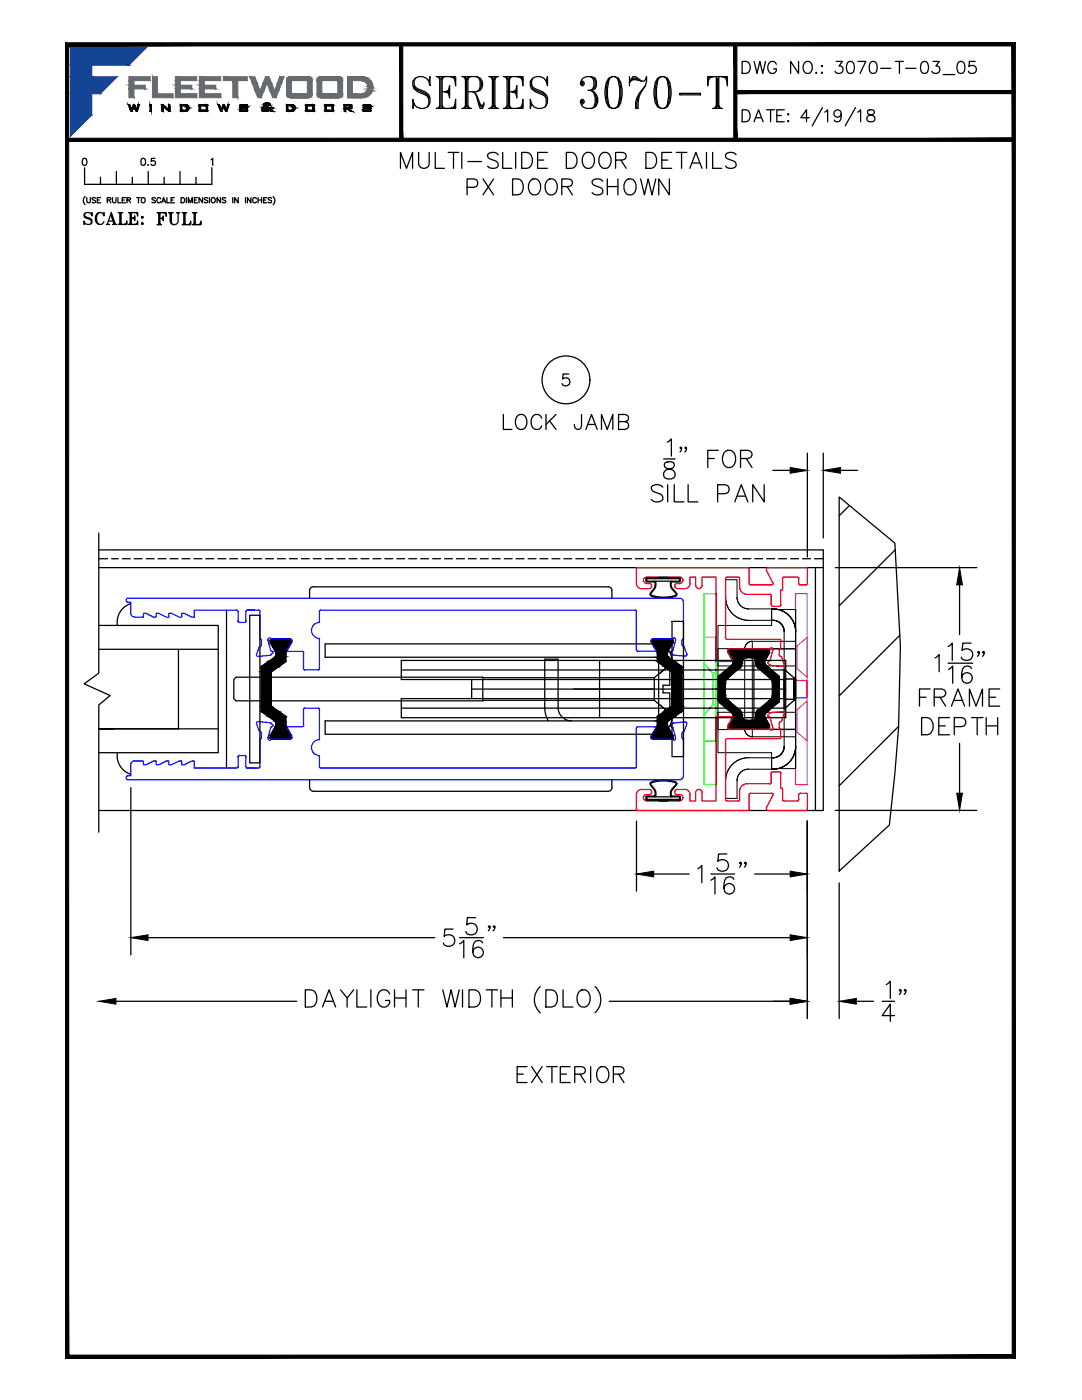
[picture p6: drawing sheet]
<svg xmlns="http://www.w3.org/2000/svg" width="216mm" height="279mm" viewBox="0 0 216 279" stroke-linecap="round" stroke-linejoin="round" font-family="sans-serif">
<defs><g id="words">
<text font-size="10.6" x="81.1" y="22.9">SERIES 3070-T</text>
<text font-size="6.6" x="102" y="217.3">EXTERIOR</text>
<g font-size="6.2">
<text x="165.5" y="16.2">3070-T-03_05</text>
<text x="99.1" y="86.8">LOCK JAMB</text>
</g>
<g font-size="5.7">
<text x="146.8" y="15.9">DWG NO.:</text>
<text x="30" y="46.2">FULL</text>
</g>
<g font-size="5.3">
<text x="146.8" y="25.4">DATE:</text>
<text x="15.5" y="45.9">SCALE:</text>
</g>
<text font-size="4.4" x="26.8" y="34.2">0.5</text>
</g></defs>
<!-- layer: SILL-PAN -->
<g fill="none" stroke="#000" stroke-width=".25">
<path d="M19.7 113.3h144.6M19.7 111.5h1.8M19.7 109.7h144.6v52.1h-144.6M22.3 111.5h1.3M24.4 111.5h1.6M26.8 111.5h1.6M29.2 111.5h1.6M31.5 111.5h1.6M33.9 111.5h1.6M36.3 111.5h1.6M38.7 111.5h1.6M41.1 111.5h1.6"/>
<path d="M43.5 111.5h1.5M45.8 111.5h1.6M48.2 111.5h1.6M50.6 111.5h1.6M53 111.5h1.6M55.4 111.5h1.5M57.7 111.5h1.6M60.1 111.5h1.6M62.5 111.5h1.6M64.9 111.5h1.6M67.3 111.5h1.6M69.6 111.5h1.6"/>
<path d="M72 111.5h1.6M74.4 111.5h1.6M76.8 111.5h1.6M79.2 111.5h1.6M81.6 111.5h1.5M83.9 111.5h1.6M86.3 111.5h1.6M88.7 111.5h1.6M91.1 111.5h1.6M93.5 111.5h1.5M95.8 111.5h1.6M98.2 111.5h1.6"/>
<path d="M100.6 111.5h1.6M103 111.5h1.6M105.4 111.5h1.6M107.7 111.5h1.6M110.1 111.5h1.6M112.5 111.5h1.6M114.9 111.5h1.6M117.3 111.5h1.6M119.7 111.5h1.5M122 111.5h1.6M124.4 111.5h1.6M126.8 111.5h1.6"/>
<path d="M129.2 111.5h1.6M131.6 111.5h1.5M133.9 111.5h1.6M136.3 111.5h1.6M138.7 111.5h1.6M141.1 111.5h1.6M143.5 111.5h1.6M145.8 111.5h1.6M148.2 111.5h1.6M150.6 111.5h1.6M153 111.5h1.6M155.4 111.5h1.6"/>
<path d="M157.8 111.5h1.5M160.1 111.5h1.6M162.5 111.5h1.8M162.7 113.3v48.5"/>
</g>
<!-- layer: MISC -->
<path d="M167.4 99.2l11.2 9.2 1.1 20.6-.4 16.2-.7 9.1-1.1 10.4-10.1 9.1zM169.5 100.9l-2.1 2M178.6 109.7l-11.2 11.2M179.6 126.8l-12.2 12.1M179.3 145l-11.9 11.8" fill="none" stroke="#000" stroke-width=".25"/>
<!-- layer: GLASS-VINYL -->
<path d="M19.7 106.4v27.9l-2.9 2.2 5.2 2.3-2.3 1.9v25.4M26.1 120.5a3.9 3.9 0 0 0-2.7 4.3M45.2 121.8v31.5M23.4 150.2a3.9 3.9 0 0 0 2.7 4.3" fill="none" stroke="#000" stroke-width=".25"/>
<!-- layer: 0 -->
<path d="M19.7 124.8h23.8v25.4h-23.8M19.7 129.6h23.8M35.6 129.6v15.9M19.7 145.5h3h-3M22.7 145.5h20.8" fill="none" stroke="#000" stroke-width=".25"/>
<!-- layer: BACKUP PLATE -->
<path d="M158.8 118.5h2.2v38.1h-2.2zM158.8 139.3h2.2M158.8 139.3v-3.5v3.5M158.8 135.8h2.2M158.8 128.9v4.5h.2M159 128.9v4.5M161 139.3v-3.5v3.5M161 127.2v7.9l-2-1.7M161 127.2l-2 1.7h-.2M159 141.6l2-1.7v7.9l-2-1.7M159 141.6v4.5M159 141.6h-.2v4.5h.2" fill="none" stroke="#f0f" stroke-width=".25"/>
<!-- layer: DIM -->
<g fill="none" stroke="#000" stroke-width=".2">
<path d="M144.8 115.7h2.3v3.5a2.3 2.3 0 0 0 2.3 2.3h4.8h-.2v2.3h.2h-4.8a4.6 4.6 0 0 1-4.6-4.6zM143.3 124.8h10.7v-3.2h4.8v31.8h-4.8v-3.2h-10.7zM148.6 129.5h1.5v-1.5h8.7v25.4M148.6 129.5v16M150.1 128a1.53 1.53 0 0 0-1.5 1.5M154.2 121.5a4.6 4.6 0 0 1 4.6 4.6M154.2 123.8a2.3 2.3 0 0 1 2.3 2.3M156.5 139.6h2.3M156.5 126.1v22.8a2.3 2.3 0 0 1-2.3 2.3h-4.8M156.5 135.5h2.3M156.5 133.6l1.9 1.7h.4M158.4 139.7v-4.4v4.4"/>
<path d="M158.8 129.5h-15.5v3.4h15.5M158.8 129.5h-8.7v16h8.7M158.8 121.6v27.3M158.8 139.8h-.4l-1.9 1.7M148.6 145.5a1.53 1.53 0 0 0 1.5 1.5M148.6 145.5h1.5v1.5M149.4 151.2a4.6 4.6 0 0 0-4.6 4.6v3.5h2.3v-3.5a2.3 2.3 0 0 1 2.3-2.3M150.1 147h8.7M154 151.2v2.3h.2h-4.8M158.8 142.2h-15.5v3.4h15.5M158.8 148.9a4.6 4.6 0 0 1-4.6 4.6"/>
</g>
<!-- layer: STRIKE PLATE -->
<path d="M140.5 118.5h2.4v38.1h-2.4zM140.5 127.2h2.4M140.5 132.4l1.7 1.9h.7M140.5 147.8h2.4M142.2 140.7h.7M142.2 140.7v-6.3v6.3M142.2 140.7l-1.7 2" fill="none" stroke="#0f0" stroke-width=".25"/>
<!-- layer: ELEV_FRAME -->
<g fill="#000" stroke="#000" stroke-width=".2">
<path d="M152.1 129.5h1.2zM152.1 129.5h1.3z"/>
<path d="M143.3 135.4h1.8zM143.3 135.4h1.8z"/>
<path d="M143.3 135.4h1.8l-1.8 .1zM143.3 135.5h1.7l.1-.1z"/>
<path d="M143.3 135.5h1.7l-1.7 .2zM143.3 135.7h1.6l.1-.2z"/>
<path d="M143.3 135.7h1.6l-1.6 .2zM143.3 135.9h1.5l.1-.2z"/>
<path d="M143.3 135.9h1.5l-1.5 .2zM143.3 136.1h1.4l.1-.2z"/>
<path d="M143.3 136.1h1.4l-1.4 .2zM143.3 136.3h1.4v-.2z"/>
<path d="M143.3 136.3h1.4l-1.4 2.4zM144.7 136.3l-1.4 2.4h1.4z"/>
<path d="M143.3 138.7h1.4l-1.4 .2zM143.3 138.9h1.4v-.2z"/>
<path d="M143.3 138.9h1.4l-1.4 .2zM143.3 139.1h1.5l-.1-.2z"/>
<path d="M143.3 139.1h1.5l-1.5 .2zM143.3 139.3h1.6l-.1-.2z"/>
<path d="M143.3 139.3h1.6l-1.6 .2zM143.3 139.5h1.7l-.1-.2z"/>
<path d="M143.3 139.5h1.7l-1.7 .2zM143.3 139.7h1.8l-.1-.2z"/>
<path d="M143.3 139.7h1.8l-1.8 .1zM143.3 139.8h2l-.2-.1z"/>
<path d="M143.3 135.2h2l-2 .2zM143.3 135.4h1.8l.2-.2z"/>
<path d="M143.3 139.8h2l-1.9 .1zM143.4 139.9h2.1l-.2-.1z"/>
<path d="M143.4 135.1h2.1l-2.2 .1zM143.3 135.2h2l.2-.1z"/>
<path d="M143.4 139.9h2.1l-2.1 .1zM143.4 140h2.2l-.1-.1z"/>
<path d="M143.4 135h2.2l-2.2 .1zM143.4 135.1l2.2-.1z"/>
<path d="M143.5 134.9h2.2l-2.3 .1zM143.4 135h2.2l.1-.1z"/>
<path d="M143.5 134.9l2.3-.1zM143.5 134.9l2.3-.1z"/>
<path d="M143.3 139.7h1.8zM143.3 139.7h1.8z"/>
<path d="M145.3 129.8h8.2zM145.3 129.8h8.2zM145.3 129.8h8.2zM145.3 129.8h8.2z"/>
<path d="M145.3 129.8h8.2l-8.2 .4zM145.3 130.2h8.2v-.4z"/>
<path d="M145.3 130.2h8.2zM145.3 130.2h8.2z"/>
<path d="M145.3 130.2h8.2zM145.3 130.3l8.2-.1z"/>
<path d="M145.3 129.7h8.2zM145.3 129.8h8.2zM145.3 129.8h8.2zM145.3 129.8h8.2z"/>
<path d="M145.3 130.3h8.2zM145.3 130.3h8.2z"/>
<path d="M145.3 129.6h8.2zM145.3 129.7h8.2zM145.3 129.7h8.2zM145.3 129.7h8.2z"/>
<path d="M145.3 130.3h8.2l-7.6 1zM145.9 131.3h7.1l.5-1z"/>
<path d="M143.6 134.8l1.7-1.5h2.3zM143.6 134.8h2.2l1.8-1.5z"/>
<path d="M145.4 129.6h1.5zM145.4 129.6h1.5z"/>
<path d="M145.4 129.6h8.1zM145.3 129.6h8.2zM145.3 129.6h8.2zM145.3 129.6h8.2z"/>
<path d="M145.4 129.6h1.5zM145.4 129.6h1.5z"/>
<path d="M145.4 129.6h1.4zM145.4 129.6h1.5z"/>
<path d="M145.4 129.5h1.4zM145.4 129.6h1.4z"/>
<path d="M145.5 129.5h1.3zM145.5 129.5h1.3z"/>
<path d="M145.4 129.5h1.4zM145.4 129.5h1.4z"/>
<path d="M145.3 133.3l.2-.1h2.2zM145.3 133.3h2.3l.1-.1z"/>
<path d="M145.5 129.5h1.2zM145.5 129.5h1.2z"/>
<path d="M145.5 129.5h1.2zM145.5 129.5h1.3z"/>
<path d="M145.5 129.5h1.2zM145.5 129.5h1.2z"/>
<path d="M145.5 133.2l.2-.2h2.2zM145.5 133.2h2.2l.2-.2z"/>
<path d="M145.9 131.3h3zM145.9 131.3h3z"/>
<path d="M145.9 131.3h2.8zM145.9 131.3h2.8z"/>
<path d="M145.9 131.3h2.7zM145.9 131.4l2.7-.1z"/>
<path d="M145.9 131.4h2.5l-2.4 .1zM146 131.5h2.3l.1-.1z"/>
<path d="M145.7 133l.2-.2h2zM145.7 133h2.2v-.2z"/>
<path d="M146 131.5h2.3l-2.2 .2zM146.1 131.7h2.1l.1-.2z"/>
<path d="M146 132.8h2zM145.9 132.8h2.1z"/>
<path d="M146.1 131.7h2.1l-2 .1zM146.2 131.8h1.9l.1-.1z"/>
<path d="M146.1 132.7h1.9l-2 .1zM146 132.8l2-.1z"/>
<path d="M146.1 132.6h1.9zM146.1 132.7l1.9-.1z"/>
<path d="M146.2 131.8h1.9l-1.9 .1zM146.2 131.9h1.8l.1-.1z"/>
<path d="M146.2 132.6h1.8zM146.1 132.6h1.9z"/>
<path d="M146.2 131.9h1.8zM146.2 132l1.8-.1z"/>
<path d="M146.2 132.4h1.8l-1.8 .2zM146.2 132.6h1.8v-.2z"/>
<path d="M146.2 132h1.8zM146.3 132h1.7z"/>
<path d="M146.2 132.4h1.8zM146.2 132.4h1.8z"/>
<path d="M146.3 132h1.7l-1.7 .1zM146.3 132.1h1.7v-.1z"/>
<path d="M146.3 132.1h1.7zM146.3 132.2l1.7-.1z"/>
<path d="M146.3 132.3h1.7zM146.2 132.4l1.8-.1z"/>
<path d="M146.3 132.2h1.7l-1.7 .1zM146.3 132.3h1.7v-.1z"/>
<path d="M146.2 131.8h1.9zM146.2 131.8h1.9z"/>
<path d="M149.9 131.3h3.1zM150.1 131.3h2.9z"/>
<path d="M150.1 131.3h2.9zM150.3 131.3h2.7z"/>
<path d="M150.3 131.3h2.6zM150.4 131.4l2.5-.1z"/>
<path d="M150.4 131.4h2.5l-2.3 .1zM150.6 131.5h2.2l.1-.1z"/>
<path d="M150.6 131.5h2.2l-2.1 .2zM150.7 131.7h2l.1-.2z"/>
<path d="M150.7 131.7h2l-1.9 .1zM150.8 131.8h1.9v-.1z"/>
<path d="M150.8 131.8h1.9zM150.8 131.8h1.9z"/>
<path d="M150.8 131.8h1.9l-1.9 .1zM150.8 131.9h1.8l.1-.1z"/>
<path d="M150.8 131.9h1.8zM150.8 132l1.8-.1z"/>
<path d="M150.8 132h1.8zM150.8 132h1.8z"/>
<path d="M150.8 132h1.8l-1.8 .1zM150.8 132.1h1.8v-.1z"/>
<path d="M150.8 132.1h1.8zM150.8 132.2l1.8-.1z"/>
<path d="M150.8 132.2h1.8l-1.8 .1zM150.8 132.3h1.8v-.1z"/>
<path d="M150.8 132.3h1.8zM150.8 132.4h1.8z"/>
<path d="M150.8 132.4h1.8zM150.8 132.4h1.8z"/>
<path d="M150.8 132.4h1.8l-1.8 .2zM150.8 132.6h1.9l-.1-.2z"/>
<path d="M150.8 132.6h1.9zM150.9 132.6h1.8z"/>
<path d="M150.9 132.6h1.8zM150.9 132.7h1.8z"/>
<path d="M150.9 132.7h1.8zM150.9 132.8h1.9z"/>
<path d="M150.9 132.8h1.9zM150.9 132.8h2z"/>
<path d="M150.9 132.8h2l-1.9 .2zM151 133h2.1l-.2-.2z"/>
<path d="M151 133h2.1l-2 .2zM151.1 133.2h2.2l-.2-.2z"/>
<path d="M151.1 133.2h2.2l-2 .1zM151.3 133.3h2.2l-.2-.1z"/>
<path d="M151.3 133.3h2.2l-.5 1.5zM153.5 133.3l-.5 1.5h2.2z"/>
<path d="M152 129.6h1.5zM152 129.6h1.5z"/>
<path d="M152 129.6h1.4zM152 129.6h1.5z"/>
<path d="M152 129.5h1.4zM152 129.6h1.4z"/>
<path d="M152 129.6h1.4zM152 129.6h1.4z"/>
<path d="M152 129.5h1.4zM152 129.5h1.4z"/>
<path d="M152.1 129.5h1.2zM152.1 129.5h1.3zM152.1 129.5h1.3z"/>
<path d="M152.1 129.5h1.1zM152.1 129.5h1.2zM152.1 129.5h1.2z"/>
<path d="M153 134.8h2.2zM153.1 134.9h2.2z"/>
<path d="M153.1 134.9h2.2l-2.1 .1zM153.2 135h2.2l-.1-.1z"/>
<path d="M153.2 135h2.2l-2 .1zM153.4 135.1h2.1l-.1-.1z"/>
<path d="M153.4 135.1h2.1l-2 .1zM153.5 135.2h2v-.1z"/>
<path d="M153.4 139.9h2.1l-2.3 .1zM153.2 140h2.2l.1-.1z"/>
<path d="M153.5 135.2h2l-1.8 .2zM153.7 135.4h1.8v-.2z"/>
<path d="M153.4 139.9l.1-.1h2zM153.4 139.9h2.1v-.1z"/>
<path d="M153.7 135.4h1.8zM153.7 135.4h1.8z"/>
<path d="M153.7 135.4h1.8l-1.7 .1zM153.8 135.5h1.7v-.1z"/>
<path d="M153.5 139.8l.2-.1h1.8zM153.5 139.8h2v-.1z"/>
<path d="M153.8 135.5h1.7l-1.5 .2zM154 135.7h1.5v-.2z"/>
<path d="M153.8 139.5h1.7l-1.8 .2zM153.7 139.7h1.8v-.2z"/>
<path d="M154 135.7h1.5l-1.4 .2zM154.1 135.9h1.4v-.2z"/>
<path d="M154 139.3h1.5l-1.7 .2zM153.8 139.5h1.7v-.2z"/>
<path d="M154.1 135.9h1.4l-1.4 .2zM154.1 136.1h1.4v-.2z"/>
<path d="M154.1 139.1h1.4l-1.5 .2zM154 139.3h1.5v-.2z"/>
<path d="M154.1 136.1h1.4l-1.4 .2zM154.1 136.3h1.4v-.2z"/>
<path d="M154.1 138.9h1.4l-1.4 .2zM154.1 139.1h1.4v-.2z"/>
<path d="M154.1 136.3h1.4l-1.4 2.4zM155.5 136.3l-1.4 2.4h1.4z"/>
<path d="M154.1 138.7h1.4l-1.4 .2zM154.1 138.9h1.4v-.2z"/>
<path d="M153.7 139.7h1.8zM153.7 139.7h1.8z"/>
<path d="M143.4 140h2.2l-2.1 .1zM143.5 140.1h2.2l-.1-.1z"/>
<path d="M143.5 140.1h2.2l-2.1 .1zM143.6 140.2h2.2l-.1-.1z"/>
<path d="M143.6 140.2h2.2l-.5 1.5zM145.8 140.2l-.5 1.5h2.3z"/>
<path d="M145.3 144.8h8.2zM145.3 144.8h8.2z"/>
<path d="M145.3 144.8h8.2l-8.2 .4zM145.3 145.2h8.2v-.4zM145.3 145.2h8.2zM145.3 145.2h8.2z"/>
<path d="M145.3 145.2h8.2zM145.3 145.3l8.2-.1zM145.3 145.3h8.2zM145.3 145.3h8.2z"/>
<path d="M145.3 145.3h8.2zM145.3 145.3h8.2zM145.3 145.3h8.2zM145.3 145.3h8.2z"/>
<path d="M145.3 144.7h8.2zM145.3 144.8l8.2-.1z"/>
<path d="M145.3 145.3h8.2zM145.3 145.4l8.2-.1zM145.3 145.4h8.2zM145.3 145.4h8.2z"/>
<path d="M145.3 141.7h2.3l-2.1 .2zM145.5 141.9h2.2l-.1-.2z"/>
<path d="M145.3 144.7h8.2zM145.3 144.7h8.2z"/>
<path d="M145.3 145.4h8.2zM145.4 145.4h8.1z"/>
<path d="M145.4 145.4h1.5zM145.4 145.4h1.5z"/>
<path d="M145.4 145.4h1.5zM145.4 145.5l1.5-.1z"/>
<path d="M145.4 145.5h1.5zM145.4 145.5h1.5z"/>
<path d="M145.4 145.5h1.4zM145.4 145.5h1.4z"/>
<path d="M145.4 145.5h1.4zM145.5 145.5h1.3z"/>
<path d="M145.5 145.5h1.3zM145.5 145.5h1.3z"/>
<path d="M145.5 145.5h1.3zM145.5 145.5h1.3z"/>
<path d="M145.5 141.9h2.2l-2 .1zM145.7 142h2.2l-.2-.1z"/>
<path d="M145.5 145.5h1.2zM145.5 145.5h1.2z"/>
<path d="M145.5 145.5h1.2zM145.6 145.5h1.1z"/>
<path d="M145.7 142h2.2l-2 .2zM145.9 142.2h2v-.2z"/>
<path d="M145.9 143.8h7.1l-7.7 .9zM145.3 144.7h8.2l-.5-.9z"/>
<path d="M145.9 143.7h2.8zM145.9 143.8h3z"/>
<path d="M145.9 143.7h2.7zM145.9 143.7h2.8z"/>
<path d="M145.9 142.2h2zM146 142.3h2z"/>
<path d="M145.9 143.6h2.5zM145.9 143.7h2.7z"/>
<path d="M146 142.3h2zM146.1 142.3h1.9z"/>
<path d="M146 143.5h2.3l-2.4 .1zM145.9 143.6h2.5l-.1-.1z"/>
<path d="M146.1 142.3h1.9zM146.1 142.4h1.9z"/>
<path d="M146.1 143.4h2.1l-2.2 .1zM146 143.5h2.3l-.1-.1z"/>
<path d="M146.1 142.4h1.9zM146.2 142.5l1.8-.1z"/>
<path d="M146.2 142.5h1.8l-1.8 .1zM146.2 142.6h1.8v-.1z"/>
<path d="M146.2 143.2h1.9zM146.2 143.2h1.9z"/>
<path d="M146.2 143.2h1.9l-2 .2zM146.1 143.4h2.1l-.1-.2z"/>
<path d="M146.2 142.6h1.8zM146.2 142.6h1.8z"/>
<path d="M146.2 143.1h1.8l-1.8 .1zM146.2 143.2h1.9l-.1-.1z"/>
<path d="M146.2 142.6h1.8zM146.3 142.7l1.7-.1z"/>
<path d="M146.2 143h1.8zM146.2 143.1h1.8z"/>
<path d="M146.3 142.7h1.7l-1.7 .2zM146.3 142.9h1.7v-.2z"/>
<path d="M146.3 142.9h1.7l-1.7 .1zM146.3 143h1.7v-.1z"/>
<path d="M146.3 143h1.7zM146.2 143h1.8z"/>
<path d="M146.3 142.9h1.7zM146.3 142.9h1.7z"/>
<path d="M149.9 143.8l3.1-.1zM149.9 143.8l3.1-.1z"/>
<path d="M150.1 143.7h2.8zM150.1 143.7h2.9z"/>
<path d="M150.3 143.7l2.6-.1zM150.3 143.7h2.6z"/>
<path d="M150.4 143.6l.2-.1h2.2zM150.4 143.6h2.5l-.1-.1z"/>
<path d="M150.7 143.4h2l-2.1 .1zM150.6 143.5h2.2l-.1-.1z"/>
<path d="M150.8 143.2h1.9zM150.8 143.2h1.9z"/>
<path d="M150.8 143.2h1.9l-2 .2zM150.7 143.4h2v-.2z"/>
<path d="M150.8 143.1h1.8l-1.8 .1zM150.8 143.2h1.9l-.1-.1z"/>
<path d="M150.8 143h1.8zM150.8 143h1.8z"/>
<path d="M150.8 143h1.8zM150.8 143.1h1.8z"/>
<path d="M150.8 142.5h1.9l-1.9 .1zM150.8 142.6h1.8l.1-.1z"/>
<path d="M150.8 142.6h1.8zM150.8 142.6h1.8z"/>
<path d="M150.8 142.6h1.8zM150.8 142.7l1.8-.1z"/>
<path d="M150.8 142.7h1.8l-1.8 .2zM150.8 142.9h1.8v-.2z"/>
<path d="M150.8 142.9h1.8zM150.8 142.9h1.8z"/>
<path d="M150.8 142.9h1.8l-1.8 .1zM150.8 143h1.8v-.1z"/>
<path d="M150.9 142.3h1.8zM150.9 142.4l1.8-.1z"/>
<path d="M150.9 142.4h1.8zM150.8 142.5l1.9-.1z"/>
<path d="M150.9 142.3h1.9zM150.9 142.3h1.9z"/>
<path d="M150.9 142.2h2zM150.9 142.3l2-.1z"/>
<path d="M151 142h2.1l-2.2 .2zM150.9 142.2h2l.2-.2z"/>
<path d="M151.1 141.9h2.2l-2.3 .1zM151 142h2.1l.2-.1z"/>
<path d="M151.3 141.7h2.2l-2.4 .2zM151.1 141.9h2.2l.2-.2z"/>
<path d="M152 145.4h1.5zM152 145.4h1.5z"/>
<path d="M152 145.4h1.5zM152 145.5l1.5-.1z"/>
<path d="M152 145.5h1.4zM152 145.5h1.4z"/>
<path d="M152 145.5h1.4zM152 145.5h1.4z"/>
<path d="M152 145.5h1.4zM152.1 145.5h1.3z"/>
<path d="M152.1 145.5h1.3zM152.1 145.5h1.3z"/>
<path d="M152.1 145.5h1.3zM152.1 145.5h1.3z"/>
<path d="M152.1 145.5h1.2zM152.1 145.5h1.2z"/>
<path d="M152.1 145.5h1.2zM152.2 145.5h1.1z"/>
<path d="M151.3 141.7l1.7-1.5h2.2zM151.3 141.7h2.2l1.7-1.5z"/>
<path d="M153.1 140.1h2.2l-2.3 .1zM153 140.2h2.2l.1-.1z"/>
<path d="M153.1 140.1l2.3-.1zM153.1 140.1h2.2l.1-.1z"/>
</g>
<g fill="none" stroke="#000" stroke-width=".25">
<path d="M143.3 139.6l.3 .6 2.4 2.1a.76 .76 0 0 1 .2 .9l-.9 1.5M144.7 138.7h.1M144.7 136.3h.1M144.7 136.3v2.4M144.7 138.7l.2 .5 .3 .5M145.1 139.7l2.5 2M145.1 139.7h.1M145.1 135.4h.1M145.2 135.4l-.3 .4-.2 .5M145.3 130.2l.9 1.6a.76 .76 0 0 1-.2 1l-2.4 2-.2 .3-.1 4.6M145.6 129.5l1.3 .1M145.6 129.5l-.3 .1v.6"/>
<path d="M146.9 129.6h5.1M147.6 133.3h.1M147.6 133.3l-2.5 2.1M148 132.4h.1M148 132.1h.1M148 132.1v.3M148 132.4l-.1 .5-.3 .4M148.9 131.3h.1M148.9 131.3h1M148.9 131.3a.9 .9 0 0 0-.9 .8M149.9 131.3h.1M149.9 131.3a.9 .9 0 0 1 .9 .8"/>
<path d="M150.8 132.1l.1 .8 .4 .4M150.8 132.1h.1M151.3 133.3h.1M151.3 133.3l2.4 2.1M152.2 129.5h1.2l.1 .7M152.2 129.5l-.2 .1M153.6 130.2l-.9 1.6a.76 .76 0 0 0 .1 1l2.5 2 .2 .6M153.7 135.4l.3 .4 .1 .5M153.7 135.4h.1M153.7 139.7h.1M153.7 139.7l-2.4 2M154.1 136.3h.1"/>
<path d="M154.1 138.7h.1M154.1 136.3v2.4M154.1 138.7l-.1 .5-.3 .5M155.5 135.4v4.3M155.5 139.6l-.3 .6-2.4 2a.77 .77 0 0 0-.1 1l.8 1.5M145.3 144.8v.5l.3 .2M145.3 144.7v.1M146.9 145.4h5.1M146.9 145.4l-1.3 .1M147.6 141.7h.1M147.6 141.7l.3 .4 .1 .5M148 142.9h.1"/>
<path d="M148 142.6h.1M148 142.6v.3M148 142.9a.9 .9 0 0 0 .9 .9M148.9 143.8h1M148.9 143.8h.1M149.9 143.8h.1M150.8 142.9a.9 .9 0 0 1-.9 .9M150.8 142.6h.1M150.8 142.9h.1M150.8 142.6v.3M151.3 141.7h.1M151.3 141.7l-.4 .4-.1 .5"/>
<path d="M152 145.4l.2 .1M153.5 144.7l.1 .1M153.5 144.8l-.1 .7h-1.2"/>
</g>
<g fill="none" stroke="#f00" stroke-width=".25">
<path d="M127 116.4a1.03 1.03 0 0 0 1 1.1h1.5M127.2 113.3h22M127.2 113.3l-.2 .2v3M129 116.5h.5M129.5 116.4a.52 .52 0 0 1 .5 .6 .52 .52 0 0 1-.5 .5M134.6 117h.1M134.6 117l.3 .4 .2 .1M135.1 116.5h.5M135.1 117.5h1.6M135.1 116.4l-.4 .3-.1 .3M135.6 116.4a.62 .62 0 0 0 .7-.6 .62 .62 0 0 0-.7-.6h-6.6a.64 .64 0 0 0-.6 .6 .64 .64 0 0 0 .6 .6M137.7 116.5v-1.3h1.1v1.6a.64 .64 0 0 0 .7 .7 .64 .64 0 0 0 .6-.7v-1.6h2.8v16.8h3.1l.1-.3-.9-1.7"/>
<path d="M137.7 116.4a1.03 1.03 0 0 1-1 1.1M139.4 117.5h.1M145 115.2h2.3l.3 .2M145 115.2l-.2 .2v11.9M147.6 115.4v1.7a1.53 1.53 0 0 0 1.5 1.5h4.5M149.2 113.3l.3 .2v3M149.5 116.4l.2 .3h4.3M153.3 113.3h7.5M153.3 113.3a.41 .41 0 0 0-.4 .5l1.3 2.6v.2l-.2 .1M159.4 116.4l.3 .3h1.1M159.4 115.4v1.1M159.4 115.4l-.3-.2h-2.7l-.2 .1-.1 2.4h-.3v3l-.1 .3h-1.6l-.2-.1v-2l-.3-.3"/>
<path d="M160.9 113.3l.2 .2M161.1 113.5v3M161.1 116.4l-.2 .3M144.8 127.3l.2 .3M145 127.6h10.8v1.9l-.3 .1v1.1l.5 .5M145.5 129.5h8.1a.35 .35 0 0 1 .3-.2 .35 .35 0 0 1 .3 .3M145.5 129.5l-.3 .1v.4M154.2 129.6v.2M154.2 129.8l-.5 2-.5 .3 .6 .7M156 131.2l.5 1.4-.2 .4-2.5-.2M128 157.6h1.5M128 157.5a1.03 1.03 0 0 0-1 1.1v2.9l.2 .3h22"/>
<path d="M128.4 159.2h.1M129 158.6h.5M129 158.6a.62 .62 0 0 0-.6 .6M129.5 157.5a.52 .52 0 0 1 .5 .6 .52 .52 0 0 1-.5 .5M134.6 158a.52 .52 0 0 0 .5 .6M135.1 158.6h.5M135.1 157.6h1.6M135.1 157.5l-.4 .3-.1 .2M135.6 158.6a.62 .62 0 0 1 .7 .6M136.3 159.2h.1M136.3 159.2a.66 .66 0 0 1-.7 .6h-6.6a.62 .62 0 0 1-.6-.6M139.4 157.6h.1"/>
<path d="M145 147.4l-.2 .3v11.9l.2 .2M145.2 145v.4l.3 .1M145.2 144.8l.9-1.5-.1-.3h-3.1v16.8h-2.8v-1.6a.64 .64 0 0 0-.7-.7 .64 .64 0 0 0-.6 .7v1.6h-1.1v-1.2a1.03 1.03 0 0 0-1-1.1M145.2 144.8v.2M147.6 159.6l-.3 .2h-2.3M149.1 156.4a1.53 1.53 0 0 0-1.5 1.5v1.7M149.7 158.3h4.3M149.7 158.3l-.2 .3v2.9l-.3 .3M153.4 143l.3 .3 .5 2M153.8 142.2l2.5-.2 .2 .4-.5 1.4M153.8 142.2l-.5 .5-.1 .2 .2 .1M153.9 156.2l-.3 .2h-4.5"/>
<path d="M154 158.3l.2 .1v.3l-1.3 2.5a.41 .41 0 0 0 .4 .6M154.1 154h1.4M154.1 154l-.2 .3v1.9M154.2 145.3v.1M154.2 145.4v.2a.48 .48 0 0 1-.8-.1h-7.9M155.5 154l.3 .3v3h.3l.1 2.4 .2 .1h2.7l.3-.2M156 143.8l-.5 .5v.9l.3 .3v1.9h-10.8M159.6 158.3h1.2M159.7 158.3l-.3 .3v1M160.9 158.3l.2 .3M161.1 158.6v2.9M153.3 161.8h7.5"/>
<path d="M161.1 161.5l-.2 .3"/>
</g>
<!-- layer: SEAL -->
<g fill="none" stroke="#000" stroke-width=".25">
<path d="M129.1 115.6v.4h6.4l.1-.4M129.1 115.5h6.4M129.2 115.5l-.1 .1M130.5 116h.2a1.49 1.49 0 0 1-.5 2l-.4 .6a1.74 1.74 0 0 0 1.7 .5h2.2a1.4 1.4 0 0 0 1.2-.5l-.2-.3a1.63 1.63 0 0 1-.7-2.3h.1M131.4 115.3v-.1h1.8l.2 .1h2.2l.2 .2M133.2 115.5v-.2l.2 .2M133.2 115.3h-4.1l-.2 .2v.5l.1 .1 1.7 .1a1.87 1.87 0 0 1-.8 2 .52 .52 0 0 0-.2 .6 .52 .52 0 0 0 .6 .3 7.6 7.6 0 0 0 4.7-.2v-.4a2.67 2.67 0 0 1-1.1-2.2l.2-.2h1.5l.1-.6M135.5 115.5l.1 .1M128.9 159.5v-.4l.1-.2 1.7-.1a1.88 1.88 0 0 0-.8-1.9 .52 .52 0 0 1-.2-.7 .52 .52 0 0 1 .6-.3 7.6 7.6 0 0 1 4.7 .2v.5a2.57 2.57 0 0 0-1.1 2.2l.1 .1h1.6l.1 .1v.5M128.9 159.5l.2 .2h4.1M130.5 159h.2a1.49 1.49 0 0 0-.5-2l-.4-.6a6.1 6.1 0 0 1 4.9-.2l.2 .1v.3a2.22 2.22 0 0 0-1.1 2.1l.1 .2 .2 .1M133.2 159.5v.2l.2-.2"/>
<path d="M135.6 159.4l-.1-.4h-6.4v.1l.1 .4h6.3M135.6 159.4l-.1 .1M135.8 159.5l-.2 .2h-2.2l-.2 .1h-1.8v-.1"/>
</g>
<!-- layer: I-STRUT -->
<g fill="#000" stroke="#000" stroke-width=".2">
<path d="M54 128.3h4.1z"/>
<path d="M52.1 133.2h3.3l-3.3 .8zM52.1 134h2.1l1.2-.8z"/>
<path d="M52.1 134h2.1zM52.1 134h2.1z"/>
<path d="M52.1 134h2.1zM52.1 134.1l2.1-.1z"/>
<path d="M52.1 134.1h2zM52.1 134.1h2z"/>
<path d="M52.1 134.1h2zM52.1 134.2l2-.1z"/>
<path d="M52.1 134.2h2zM52.1 134.2h2z"/>
<path d="M52.1 134.2h2l-2 6.6zM54.1 134.2l-2 6.6h2z"/>
<path d="M52.1 133.1h3.4zM52.1 133.1h3.4z"/>
<path d="M52.1 133.1h3.4zM52.1 133.2l3.4-.1z"/>
<path d="M52.2 133h3.4zM52.1 133.1l3.5-.1z"/>
<path d="M52.2 133h3.5zM52.2 133h3.5z"/>
<path d="M52.2 132.9h3.5zM52.2 133l3.5-.1z"/>
<path d="M52.2 132.9l1.2-.8h3.5zM52.2 132.9h3.5l1.2-.8z"/>
<path d="M53.4 132.1h3.5zM53.4 132.1h3.5z"/>
<path d="M53.5 132.1h3.5zM53.5 132.1h3.5z"/>
<path d="M53.5 132.1l3.5-.1zM53.5 132.1l3.5-.1z"/>
<path d="M53.6 132h3.4zM53.6 132h3.4z"/>
<path d="M53.7 132l3.3-.1zM53.7 132l3.3-.1z"/>
<path d="M53.9 127.9h4.2l-4.2 .3zM53.9 128.2h4.2v-.3z"/>
<path d="M53.9 128.2h4.2zM53.9 128.3l4.2-.1zM53.9 128.3h4.2zM53.9 128.3h4.2z"/>
<path d="M53.9 127.8h4.2zM53.9 127.8h4.2z"/>
<path d="M53.9 127.8h4.2zM53.9 127.9l4.2-.1z"/>
<path d="M53.9 128.3h4.2zM53.9 128.3h4.2zM53.9 128.3h4.2zM53.9 128.3h4.2z"/>
<path d="M53.9 128.3h4.2zM54 128.3h4.1zM54 128.3h4.1z"/>
<path d="M54 127.8h4.1zM54 127.8h4.1z"/>
<path d="M54 127.8h4.1zM53.9 127.8h4.2z"/>
<path d="M54 128.3h4.1zM54 128.4l4.1-.1z"/>
<path d="M54 128.4h4.1l-3.2 1.5zM54.9 129.9h2.3l.9-1.5z"/>
<path d="M54 127.7h4.1zM54 127.8h4.1z"/>
<path d="M54 127.7h4.1zM54 127.7h4.1z"/>
<path d="M54 127.7h4zM54 127.7h4.1z"/>
<path d="M54 127.6h4zM54 127.7h4z"/>
<path d="M54.1 127.6h3.9zM54 127.6h4z"/>
<path d="M54.1 127.6h3.8zM54.1 127.6h3.9z"/>
<path d="M54.1 127.6h3.8zM54.1 127.6h3.8z"/>
<path d="M54.1 127.6l3.8-.1zM54.1 127.6h3.8z"/>
<path d="M54.2 127.5h3.7zM54.2 127.5h3.7z"/>
<path d="M54.3 127.5h3.5zM54.3 127.5h3.5z"/>
<path d="M54.2 127.5h3.6zM54.2 127.5h3.7z"/>
<path d="M54.3 127.5h3.4zM54.3 127.5h3.5z"/>
<path d="M54.9 129.9h2.3l-2.2 .2zM55 130.1h2.1l.1-.2z"/>
<path d="M53.8 131.9l1.1-.8h2.1zM53.8 131.9h3.2v-.8z"/>
<path d="M54.9 131.1h2.1zM54.9 131.1h2.1z"/>
<path d="M55 130.1h2.1l-2.1 .2zM55 130.3h2l.1-.2z"/>
<path d="M55 131h2zM54.9 131.1l2.1-.1z"/>
<path d="M55 131h2zM55 131h2z"/>
<path d="M55 130.3h2l-2 .2zM55 130.5h2v-.2z"/>
<path d="M55 130.5h2l-2 .4zM55 130.9h2v-.4z"/>
<path d="M55 130.9h2zM55 130.9h2z"/>
<path d="M55 130.9h2zM55 131l2-.1z"/>
<path d="M130.1 127.8h4.2zM130.1 127.8h4.2z"/>
<path d="M130.1 127.8h4.2zM130.1 127.9h4.2z"/>
<path d="M130.1 127.9h4.2l-4.2 .3zM130.1 128.2h4.2v-.3z"/>
<path d="M130.1 128.2h4.2zM130.1 128.3l4.2-.1z"/>
<path d="M130.1 128.3h4.2zM130.1 128.3h4.2z"/>
<path d="M130.1 127.8h4.1zM130.1 127.8h4.2z"/>
<path d="M130.1 128.3h4.2zM130.1 128.3h4.2z"/>
<path d="M130.1 128.3h4.1l-3.2 1.6zM131 129.9h2.3l.9-1.6z"/>
<path d="M130.1 127.8h4.1zM130.1 127.8h4.1z"/>
<path d="M130.1 127.7h4.1zM130.1 127.7h4.1z"/>
<path d="M130.1 127.7h4.1zM130.1 127.8h4.1z"/>
<path d="M130.2 127.7h4zM130.1 127.7h4.1z"/>
<path d="M130.2 127.6h4zM130.2 127.7h4z"/>
<path d="M130.2 127.6h3.9zM130.2 127.6h4z"/>
<path d="M130.3 127.6h3.8zM130.2 127.6h3.9z"/>
<path d="M130.3 127.6h3.8zM130.3 127.6h3.8z"/>
<path d="M130.3 127.6l3.7-.1zM130.3 127.6h3.8z"/>
<path d="M130.3 127.5h3.7zM130.3 127.5h3.7z"/>
<path d="M130.3 127.5h3.6zM130.3 127.5h3.7z"/>
<path d="M130.4 127.5h3.5zM130.4 127.5h3.5z"/>
<path d="M130.4 127.5h3.5zM130.4 127.5h3.5z"/>
<path d="M131 129.9h2.3l-2.2 .2zM131.1 130.1h2.1l.1-.2z"/>
<path d="M131.1 130.1h2.1l-2 .2zM131.2 130.3h2v-.2z"/>
<path d="M131.2 130.3h2l-2 .2zM131.2 130.5h2v-.2z"/>
<path d="M131.2 130.5h2l-2 .4zM131.2 130.9h2v-.4z"/>
<path d="M131.2 130.9h2zM131.2 130.9h2z"/>
<path d="M131.2 130.9h2zM131.2 131h2z"/>
<path d="M131.2 131h2zM131.2 131h2z"/>
<path d="M131.2 131h2zM131.2 131.1h2.1z"/>
<path d="M131.2 131.1h2.1zM131.2 131.1h2.1z"/>
<path d="M131.2 131.1h2.1l-2.1 .8zM131.2 131.9h3.2l-1.1-.8z"/>
<path d="M131.2 131.9h3.2zM131.2 132h3.3z"/>
<path d="M131.2 132h3.3zM131.2 132h3.4z"/>
<path d="M131.2 132h3.4zM131.2 132.1h3.5z"/>
<path d="M131.2 132.1h3.5zM131.3 132.1h3.4z"/>
<path d="M131.3 132.1h3.4zM131.3 132.1h3.5z"/>
<path d="M131.3 132.1h3.5l-2.3 .8zM132.5 132.9h3.5l-1.2-.8z"/>
<path d="M132.5 132.9h3.5zM132.5 133h3.5z"/>
<path d="M132.5 133h3.5zM132.6 133h3.4z"/>
<path d="M132.6 133h3.4zM132.7 133.1h3.4z"/>
<path d="M132.7 133.1h3.4zM132.7 133.1h3.4z"/>
<path d="M132.7 133.1h3.4zM132.8 133.2h3.3z"/>
<path d="M132.8 133.2h3.3l-2.1 .8zM134 134h2.1v-.8z"/>
<path d="M134 134h2.1zM134 134h2.1z"/>
<path d="M134 134h2.1zM134.1 134.1l2-.1z"/>
<path d="M134.1 134.1h2zM134.1 134.1h2z"/>
<path d="M134.1 134.1h2zM134.1 134.2l2-.1z"/>
<path d="M134.1 134.2h2zM134.1 134.2h2z"/>
<path d="M134.1 134.2h2l-2 6.6zM136.1 134.2l-2 6.6h2z"/>
<path d="M52.1 140.8h2zM52.1 140.9l2-.1z"/>
<path d="M52.1 140.9h2zM52.1 140.9h2z"/>
<path d="M52.1 140.9h2zM52.1 140.9h2z"/>
<path d="M52.1 140.9h2zM52.1 141h2.1z"/>
<path d="M52.1 141h2.1zM52.1 141h2.1z"/>
<path d="M52.1 141h2.1l-2.1 .8zM52.1 141.8h3.3l-1.2-.8z"/>
<path d="M52.1 141.8h3.3zM52.1 141.9h3.4z"/>
<path d="M52.1 141.9h3.4zM52.1 141.9h3.4z"/>
<path d="M52.1 141.9h3.4zM52.2 142h3.4z"/>
<path d="M52.2 142h3.4zM52.2 142h3.5z"/>
<path d="M52.2 142h3.5zM52.2 142.1h3.5z"/>
<path d="M52.2 142.1h3.5l-2.3 .8zM53.4 142.9h3.5l-1.2-.8z"/>
<path d="M53.4 142.9h3.5zM53.5 142.9h3.4z"/>
<path d="M53.5 142.9h3.4zM53.5 143h3.5z"/>
<path d="M53.5 143h3.5zM53.6 143h3.4z"/>
<path d="M53.6 143h3.4zM53.7 143.1h3.3z"/>
<path d="M53.7 143.1h3.3zM53.8 143.1h3.2z"/>
<path d="M53.8 143.1h3.2l-2.1 .8zM54.9 143.9h2.1v-.8z"/>
<path d="M53.9 146.8h4.2l-4.2 .3zM53.9 147.1h4.2v-.3z"/>
<path d="M53.9 147.1h4.2zM53.9 147.2l4.2-.1zM53.9 147.2h4.2zM53.9 147.2h4.2z"/>
<path d="M53.9 146.7h4.2zM53.9 146.7h4.2z"/>
<path d="M53.9 146.7h4.2zM53.9 146.7h4.2z"/>
<path d="M53.9 146.7h4.2zM53.9 146.7h4.2z"/>
<path d="M53.9 146.7h4.2zM53.9 146.8h4.2zM53.9 146.8h4.2zM53.9 146.8h4.2z"/>
<path d="M53.9 146.8h4.2zM53.9 146.8h4.2z"/>
<path d="M53.9 147.2h4.2zM54 147.3l4.1-.1zM54 147.3h4.1zM54 147.3h4.1z"/>
<path d="M54 146.7h4.1zM54 146.7h4.1z"/>
<path d="M54 147.3h4.1zM54 147.3h4.1zM54 147.3h4.1zM54 147.3h4.1z"/>
<path d="M54 147.3h4.1zM54 147.4l4.1-.1zM54 147.4h4zM54 147.4h4z"/>
<path d="M54 147.4h4zM54.1 147.4h3.9zM54.1 147.4h3.9zM54.1 147.4h3.9z"/>
<path d="M54.1 147.4h3.9zM54.1 147.5l3.9-.1zM54.1 147.5h3.8zM54.1 147.5h3.8z"/>
<path d="M54.1 147.5h3.8zM54.2 147.5h3.7zM54.2 147.5h3.7zM54.2 147.5h3.7z"/>
<path d="M54.2 147.5h3.7zM54.3 147.5h3.6zM54.3 147.5h3.5zM54.3 147.5h3.5z"/>
<path d="M54.3 147.5h3.5zM54.3 147.5h3.5z"/>
<path d="M54.9 145.1h2.3l-3.2 1.6zM54 146.7h4.1l-.9-1.6z"/>
<path d="M54.9 143.9h2.1zM54.9 144l2.1-.1z"/>
<path d="M54.9 144h2.1zM55 144h2z"/>
<path d="M55 144h2zM55 144h2z"/>
<path d="M55 144.9h2.1l-2.2 .2zM54.9 145.1h2.3l-.1-.2z"/>
<path d="M55 144h2zM55 144.1l2-.1z"/>
<path d="M55 144.1h2zM55 144.1h2z"/>
<path d="M55 144.1h2zM55 144.2l2-.1z"/>
<path d="M55 144.2h2l-2 .3zM55 144.5h2v-.3z"/>
<path d="M55 144.5h2l-2 .2zM55 144.7h2v-.2z"/>
<path d="M55 144.7h2l-2 .2zM55 144.9h2.1l-.1-.2z"/>
<path d="M130.1 146.8h4.2zM130.1 146.8h4.2z"/>
<path d="M130.1 146.8h4.2l-4.2 .3zM130.1 147.1h4.2v-.3z"/>
<path d="M130.1 147.1h4.2zM130.1 147.2l4.2-.1zM130.1 147.2h4.2zM130.1 147.2h4.2z"/>
<path d="M130.1 147.2h4.2zM130.1 147.3l4.2-.1zM130.1 147.3h4.1zM130.1 147.3h4.1z"/>
<path d="M130.1 146.7h4.1zM130.1 146.7h4.2z"/>
<path d="M130.1 146.7h4.2zM130.1 146.8l4.2-.1z"/>
<path d="M130.1 147.3h4.1zM130.1 147.3h4.1zM130.1 147.3h4.1zM130.1 147.3h4.1z"/>
<path d="M130.1 147.3h4.1zM130.2 147.4l4-.1zM130.2 147.4h4zM130.2 147.4h4z"/>
<path d="M130.2 147.4h4zM130.2 147.4h4zM130.2 147.4h3.9zM130.2 147.4h3.9z"/>
<path d="M130.2 147.4h3.9zM130.3 147.5l3.8-.1zM130.3 147.5h3.8zM130.3 147.5h3.8z"/>
<path d="M130.3 147.5h3.8zM130.3 147.5h3.8zM130.3 147.5h3.7zM130.3 147.5h3.7z"/>
<path d="M130.3 147.5h3.7zM130.4 147.5h3.6zM130.4 147.5h3.5zM130.4 147.5h3.5z"/>
<path d="M130.4 147.5h3.5zM130.5 147.5h3.4z"/>
<path d="M131 145.1h2.3l-3.2 1.6zM130.1 146.7h4.1l-.9-1.6z"/>
<path d="M131.1 144.9h2.1l-2.2 .2zM131 145.1h2.3l-.1-.2z"/>
<path d="M131.2 144.7h2l-2.1 .2zM131.1 144.9h2.1v-.2z"/>
<path d="M131.2 143.1h3.3zM131.2 143.1h3.3z"/>
<path d="M131.2 143.1h3.2l-3.2 .8zM131.2 143.9h2.1l1.1-.8z"/>
<path d="M131.2 143.9h2.1zM131.2 144l2.1-.1z"/>
<path d="M131.2 144h2.1zM131.2 144h2.1z"/>
<path d="M131.2 144h2zM131.2 144h2z"/>
<path d="M131.2 144h2zM131.2 144.1l2-.1z"/>
<path d="M131.2 144.1h2zM131.2 144.1h2z"/>
<path d="M131.2 144.1h2zM131.2 144.2l2-.1z"/>
<path d="M131.2 144.2h2l-2 .3zM131.2 144.5h2v-.3z"/>
<path d="M131.2 144.5h2l-2 .2zM131.2 144.7h2v-.2z"/>
<path d="M131.2 143h3.4zM131.2 143.1l3.4-.1z"/>
<path d="M131.2 143h3.5zM131.2 143h3.5z"/>
<path d="M131.3 142.9h3.4zM131.2 143l3.5-.1z"/>
<path d="M131.3 142.9h3.5zM131.3 142.9h3.5z"/>
<path d="M131.3 142.9l1.2-.8h3.5zM131.3 142.9h3.5l1.2-.8z"/>
<path d="M132.5 142h3.5zM132.5 142.1l3.5-.1z"/>
<path d="M132.5 142h3.5zM132.5 142h3.5z"/>
<path d="M132.6 142l3.5-.1zM132.6 142l3.5-.1z"/>
<path d="M132.7 141.9h3.4zM132.7 141.9h3.4z"/>
<path d="M132.7 141.9l3.4-.1zM132.7 141.9l3.4-.1z"/>
<path d="M132.8 141.8l1.2-.8h2.1zM132.8 141.8h3.3v-.8z"/>
<path d="M134 141h2.1zM134 141h2.1z"/>
<path d="M134.1 140.9h2zM134.1 140.9h2z"/>
<path d="M134 141l2.1-.1zM134 141l2.1-.1z"/>
<path d="M134.1 140.8h2zM134.1 140.9l2-.1z"/>
<path d="M134.1 140.9h2zM134.1 140.9h2z"/>
</g>
<g fill="none" stroke="#000" stroke-width=".25">
<path d="M52.3 132.9l-.2 .3v8.6l.2 .3M54 128.3l1 1.8v.7l-.1 .3M54.9 131.1l-2.7 1.8M57 130.5v1.4M57 131.9l-.1 .2-2.7 2v6.9M57.2 129.9l-.2 .6M58.1 128.3v-.6l-.4-.2h-3.4l-.3 .2v.6M58.1 128.3l-.9 1.6M130.1 127.9v.3M130.1 127.9l.4-.4h3.4l.3 .2 .1 .6M130.1 128.2v.1M130.1 128.3l.9 1.6"/>
<path d="M131 129.9l.2 .4v1.7l2.9 2.1-.1 6.9M134.2 128.3l-.9 1.8-.1 .7 .1 .3 2.7 1.9 .1 8.8-.1 .3-2.7 1.8a1.05 1.05 0 0 0 0 1.2l1 1.7a.51 .51 0 0 1-.4 .7h-3.4l-.2-.1-.2-.3M52.2 142.1l2.7 1.8M54.2 141l2.7 1.9 .1 .2M54.9 143.9a1.16 1.16 0 0 1 0 1.2l-1 1.7a.54 .54 0 0 0 .4 .7l3.6-.1 .2-.3v-.4l-.9-1.6M57 143.1v1.4M57 144.5l.2 .6M130.1 146.8v.3M131 145.1l-.9 1.7M134 141l-2.8 2v1.5l-.2 .6"/>
</g>
<!-- layer: VENT -->
<g fill="none" stroke="#00f" stroke-width=".25">
<path d="M25.6 119.4h110M25.6 119.4a.41 .41 0 0 0-.4 .4 .41 .41 0 0 0 .4 .4h.5v2.2a.79 .79 0 0 0 .8 .7l1.7 .1v-.8h.5l1.6 .8h.5v-.8h.5l1.5 .8h.5v-.8h.5l1.5 .8h.5v-.8h.6l1.5 .8h.5v-1.4h8.4l.3 .2M135.6 119.4a.79 .79 0 0 1 .8 .8v7.3l-.3 .3v.9l.4 .5 .6 1.5-.4 .2-2.3-.2M47.5 122v2l.3 .2M49.3 121.7l-.2 .3v2.1l-.3 .1h-1M50.8 121.8h-1.5l2.5 .1 .1 5.6 .3 .3-.1 1-.2 .2M51.7 129.2l-.5 1.4 .1 .4 2.8-.3M51.9 129l-.2 .2M54 129.8l.2 .2M54 127.4l4.1 .1 .1 .3v.4M54 127.4l-.1-.1a.4 .4 0 0 0-.4 .5l.5 2M54.2 130h.2l.1 .2-.5 .5"/>
<path d="M63.7 124.2a1.6 1.6 0 0 0-1.6 1.6 1.6 1.6 0 0 0 1.6 1.6l.1 6-.3 .3h-2.7l-.2-.1-.1-3.5-3.2-.2 .9-1.7M126.7 121.8l-62.7-.1-.3 .3v2.2M126.7 121.8l.3 .2M127 122v7.8l.2 .2h3.5M129.9 128.2l.9 1.5v.2l-.1 .1M129.9 128.2v-.4l.3-.3h3.9l.5-.2 .2 .6-.5 1.8M134.1 129.9l-.3 .3 .6 .5M134.3 129.7l-.2 .2M47.8 150.8h1M47.8 150.8l-.3 .2v2M48.8 150.8l.3 .2v2l.2 .3M51.7 145.8l.4 .4 .1 1-.3 .3-.1 5.6-.2 .2h-2.3h1.5"/>
<path d="M53.5 147.2a.33 .33 0 0 0 .1 .4 .33 .33 0 0 0 .4 0M54 145.3l-.5 1.9M54 144.3l.5 .5-.3 .3M54.1 144.3l-2.8-.3-.1 .4 .5 1.4M54.2 145l-.2 .2M58.2 146.9l-.9-1.8 3-.1 .2-.1 .1-3.5 .2-.1h2.8l.2 .3-.1 6a1.59 1.59 0 0 0-1.6 1.6 1.59 1.59 0 0 0 1.6 1.6v2.2l.3 .3h62.7M58.2 146.8v.2a.37 .37 0 0 1-.3 .5l-3.9 .1M127 153l-.3 .3M127.2 145.1h3.5M127.2 145l-.2 .3v7.7M130.7 145.1l.1 .1v.2l-.9 1.5M134.4 144.3l2.3-.2 .3 .1 .1 .3-.6 1.4-.2 .1"/>
<path d="M134.4 144.3l-.6 .6 .5 .4 .5 1.9a.41 .41 0 0 1-.2 .5 .41 .41 0 0 1-.5-.2h-3.9l-.3-.3v-.4M136.1 146.3v.9l.3 .3v7.3a.79 .79 0 0 1-.8 .8h-110a.41 .41 0 0 1-.4-.4 .41 .41 0 0 1 .4-.4h.5v-2.1a.79 .79 0 0 1 .8-.9l1.7 .1v.7h.5l1.6-.7h.5v.7h.5l1.5-.7h.5v.7h.5l1.5-.7h.5v.7h.6l1.5-.7h.5v1.4h8.4l.3-.3M136.3 146.1l-.2 .2"/>
</g>
<!-- layer: Hardware -->
<g fill="none" stroke="#000" stroke-width=".25">
<path d="M62.5 117.1h58.8M62.5 117.1a.77 .77 0 0 0-.7 .8v1.5M121.3 117.1a.77 .77 0 0 1 .8 .8M122.1 117.9v1.5M46.7 135.6l.4-.5h49.2v4.8h-49.2l-.4-.5zM49.8 122.8h2.1v29.4h-2.1zM80.1 133.7h76.7M94.1 135.6v3.8M94.1 137.5h62.7M96.3 135.3h34.3M96.3 139.8h34.3M119.6 131.8v11.4"/>
<path d="M130.6 135.3l3-2.7v4.2h-1.3v1.5h1.3v4.1l-3-2.6M130.6 135.3v4.5M130.7 128.5h-65.8v2.7h65.8M130.7 128.5a3.4 3.4 0 0 1 3.4 3.4M130.7 131.1a.74 .74 0 0 1 .7 .8v11.2a.77 .77 0 0 1-.7 .8M134.1 124h2.3v27h-2.3zM134.1 132.3l-2.4 2M150.4 131.8v11.4M156.8 135.6h-76.7v-3.8h76.7v11.4h-76.7v-3.8h76.7M61.8 155.6v1.5a.77 .77 0 0 0 .7 .8h58.8M80.1 141.3h76.7M108.7 141.2l.2 1.4 .5 1.3"/>
<path d="M108.7 141.2v-9.7h2.7v9.7M111.4 141.2a2.68 2.68 0 0 0 2.6 2.7M122.1 155.6v1.6M122.1 157.1a.77 .77 0 0 1-.8 .8M130.7 143.9h-65.8v2.6h65.8M131.7 140.7l2.4 2M134.1 143.1a3.4 3.4 0 0 1-3.4 3.4"/>
</g>
<!-- layer: DIM -->
<g fill="none" stroke="#000" stroke-width=".25">
<path d="M79.9 33.6v-3.2l1.2 3.2 1.2-3.2v3.2M83.5 30.4v2.3a1.07 1.07 0 0 0 1.1 .9 1.07 1.07 0 0 0 1-.9v-2.3M86.9 30.4v3.2h1.8M89.4 30.4h2.1M90.5 30.4v3.2M92.1 30.4v3.2M93.2 37.4h1.4a.84 .84 0 0 0 .7-.9 .84 .84 0 0 0-.7-.8h-1.4v3.2M93.4 32.2h2.7M96.4 35.7l2.1 3.2M98.5 35.7l-2.1 3.2M99.4 30.9a1.36 1.36 0 0 0-2.1 0 .78 .78 0 0 0 .6 .9l.9 .3a.77 .77 0 0 1 .6 .6 .77 .77 0 0 1-.3 .7 1.49 1.49 0 0 1-1.8-.3M100.3 30.4v3.2h1.8"/>
<path d="M102.3 35.7h1a1.69 1.69 0 0 1 1.1 1.6 1.69 1.69 0 0 1-1.1 1.6h-1zM102.9 30.4v3.2M104.1 30.4h1.1a1.69 1.69 0 0 1 1.1 1.6 1.69 1.69 0 0 1-1.1 1.6h-1.1zM105.8 36.2a1.17 1.17 0 0 1 1.3-.5 1.17 1.17 0 0 1 .8 1.2 1.38 1.38 0 0 1-.3 1.5 1.38 1.38 0 0 1-1.5 .3 1.96 1.96 0 0 1-.3-2.5zM107.3 31.9h1.2M109.1 36.2a1.17 1.17 0 0 1 1.3-.5 1.17 1.17 0 0 1 .8 1.2 1.38 1.38 0 0 1-.3 1.5 1.38 1.38 0 0 1-1.5 .3 1.96 1.96 0 0 1-.3-2.5zM109.2 30.4h-1.9v3.2h1.9M112.1 37.2h1.4l.4-.1a.74 .74 0 0 0 0-1.2l-.4-.2h-1.4v3.2M113 30.4h1.1a1.69 1.69 0 0 1 1.1 1.6 1.69 1.69 0 0 1-1.1 1.6h-1.1zM113.2 37.2l1 1.7M116.5 30.9a1.17 1.17 0 0 1 1.3-.4 1.17 1.17 0 0 1 .8 1.1 1.38 1.38 0 0 1-.3 1.5 1.38 1.38 0 0 1-1.5 .3 1.96 1.96 0 0 1-.3-2.5zM119.8 30.9a1.16 1.16 0 0 1 1.3-.4 1.16 1.16 0 0 1 .8 1.1 1.38 1.38 0 0 1-.3 1.5 1.38 1.38 0 0 1-1.5 .3 1.96 1.96 0 0 1-.3-2.5z"/>
<path d="M120.3 36.2a1.37 1.37 0 0 0-2.1 0 .79 .79 0 0 0 .5 .9l1 .3a.76 .76 0 0 1 .6 .6 .76 .76 0 0 1-.3 .7 1.49 1.49 0 0 1-1.8-.3M121.2 35.7v3.2M121.2 37.2h2.1M122.8 31.9h1.4l.5-.1a.74 .74 0 0 0 0-1.2l-.5-.2h-1.4v3.2M123.3 35.7v3.2M123.9 31.9l1 1.7M125.1 35.9a1.21 1.21 0 0 1 1.8 1 1.39 1.39 0 0 1-.3 1.5 1.39 1.39 0 0 1-1.5 .3 1.96 1.96 0 0 1 0-2.8zM127.8 35.7l.8 3.2 .7-3.2 .8 3.2 .8-3.2M128.9 30.4h1a1.69 1.69 0 0 1 1.1 1.6 1.69 1.69 0 0 1-1.1 1.6h-1zM132.1 31.9h1.2M133.6 35.7v3.2l-2.2-3.2v3.2M134 30.4h-1.9v3.2h1.9"/>
<path d="M134.9 30.4h2.2M136 30.4v3.2M137.6 33.6l1.3-3.2 1.2 3.2M138.1 32.5h1.5M141 30.4v3.2M142.2 30.4v3.2h1.8M146.9 30.9a1.37 1.37 0 0 0-2.1 0 .78 .78 0 0 0 .6 .9l.9 .3a.76 .76 0 0 1 .6 .6 .76 .76 0 0 1-.3 .7 1.49 1.49 0 0 1-1.8-.3M26.1 157.2v33.4M127 163.9v14M130.4 174.4h7.1M139.2 173.4l.8-.7v3.4M141.8 175.7l.9-.7v3.4"/>
<path d="M141.8 174.4h4.8M145 170.4h-1.6l-.2 1.5a1.21 1.21 0 0 1 1.9 0 1.21 1.21 0 0 1-.3 1.8 1.21 1.21 0 0 1-1.7-.5M146.4 175.5a1 1 0 0 0-1.4-.3 3.2 3.2 0 0 0-.4 2.7 1.06 1.06 0 0 0 1.7 .2 1.06 1.06 0 0 0-.4-1.7 1.06 1.06 0 0 0-1.4 .9M147.9 172.2l-.2 .2-.1-.2 .1-.1 .2 .1v.3l-.3 .6M148.9 172.2l-.2 .2-.2-.2 .2-.1 .2 .1v.3l-.4 .6M150.6 174.4h7.1M161.1 163.9v39.4M167.4 176.2v27.1M23.1 199.8h36.1M29.5 187.1h57.2M60.9 197.5h1.2a1.87 1.87 0 0 1 .8 3l-.3 .3-.5 .2h-1.2zM64.9 199.8h1.6"/>
<path d="M67.9 197.5l1.4 1.7 1.3-1.7M69.3 199.2v1.8M71.2 197.5v3.5h2M74 197.5v3.5M77.7 198.4a1.26 1.26 0 0 0-1.4-.9 1.26 1.26 0 0 0-1 1.4 1.58 1.58 0 0 0 1.6 2.1 1.16 1.16 0 0 0 .8-1.3h-.8M78.7 197.5v3.5M78.7 199.2h2.3M81 197.5v3.5M82.3 197.5h2.3M83.5 197.5v3.5M88.4 197.5l.8 3.5 .8-3.5 .8 3.5 .8-3.5M90.4 185.4h-1.6l-.2 1.5a1.21 1.21 0 0 1 1.9 0 1.21 1.21 0 0 1-.3 1.8 1.21 1.21 0 0 1-1.7-.5"/>
<path d="M91.7 188.4l.8-.7v3.4M91.7 187.1h4.8M92.3 197.5v3.5M93.6 197.5h1.1a1.83 1.83 0 0 1 1.2 1.8 1.83 1.83 0 0 1-1.2 1.7h-1.1zM94.9 183.1h-1.6l-.2 1.5a1.21 1.21 0 0 1 1.8 0 1.21 1.21 0 0 1-.2 1.8 1.21 1.21 0 0 1-1.8-.5M96.3 188.2a1 1 0 0 0-1.5-.3 3.2 3.2 0 0 0-.3 2.7 1.06 1.06 0 0 0 1.7 .2 1.06 1.06 0 0 0-.4-1.7 1.06 1.06 0 0 0-1.5 .9M97 197.5h2.3M97.8 184.9l-.2 .2-.2-.2 .2-.1 .2 .1v.3l-.4 .6M98.2 197.5v3.5M98.7 184.9l-.1 .2-.2-.2 .2-.1 .1 .1v.3l-.3 .6M100 199.2h2.2M100 197.5v3.5"/>
<path d="M100.5 187.1h57.2M102.2 197.5v3.5M107.8 196.9a3.5 3.5 0 0 0 0 5.2M108.9 197.5h1.2a1.87 1.87 0 0 1 .8 3l-.3 .3-.5 .2h-1.2zM112.4 197.5v3.5h1.9M115.5 198a1.27 1.27 0 0 1 1.4-.4 1.27 1.27 0 0 1 .9 1.3 1.49 1.49 0 0 1-.4 1.6 1.49 1.49 0 0 1-1.6 .3 2.17 2.17 0 0 1-.3-2.8zM118.7 196.9a3.5 3.5 0 0 1 0 5.2M121.6 199.8h36.1M170.9 199.8h3.4M176 199.8h2.5M176.8 196.5l.9-.7v3.5M179.8 197.6l-.2 .2-.1-.2 .1-.1 .2 .1v.3l-.3 .6"/>
<path d="M180.8 197.6l-.2 .2-.2-.2 .2-.1 .2 .1v.3l-.4 .6M64.4 201l1.3-3.5 1.3 3.5M178.5 202.7h-2.5l1.7-2.3v3.4"/>
</g>
<!-- layer: TITLE-BLOCK -->
<g fill="#000" stroke="#000" stroke-width=".2">
<path d="M37 22h.5zM37.3 21.4h.3zM47.9 21.5h1.4zM48.1 21.7h1.3zM47.8 21.9l.3-.1zM49.1 21.1l.2 .1zM52.8 20.7h1zM53.5 21h.4zM54 21.4l.2-.1 .1 .1zM58.1 21.1h.6zM69.8 21.1h.4zM72.6 21.6h1.4z"/>
<path d="M72.7 21.7h1.3zM72.5 21.9l.2-.1zM73.7 21.1l.3 .1zM157.7 93.3l3.4 .6-3.4 .5zM164.3 93.9l3.4-.6v1.1zM191.5 113.3l.5 3.4h-1.1zM190.9 158.3h1.1l-.5 3.4z"/>
<path d="M79.7 8.9l.7 19v-19zM79.7 8.9l.7 19h-.7z"/>
<path d="M146.7 18.1v.6l55.6-.6zM146.7 18.7l55.6-.6v.6z"/>
<path d="M146.4 8.9l.6 19v-19zM146.4 8.9l.6 19h-.6z"/>
<path d="M13.4 27.6v.6l188.9-.6zM13.4 28.2l188.9-.6v.6z"/>
<path d="M25.6 20.9l.7 .9-.4-.9zM25.6 20.9l.7 .9h-.4z"/>
<path d="M25.9 21.8l.4 .4 .2-.4zM25.9 21.8l.4 .4h-.2z"/>
<path d="M26.5 21.3v.5l.2-.5zM26.5 21.3v.5h-.2z"/>
<path d="M26.6 20.9l.4 .4-.1-.4zM26.6 20.9l.4 .4h-.5z"/>
<path d="M26.7 21.3l.5 .5-.2-.5zM26.7 21.3l.5 .5h-.3z"/>
<path d="M26.9 21.8l.4 .4 .2-.4zM26.9 21.8l.4 .4h-.2z"/>
<path d="M27.6 20.9l-.1 .9 .4-.9zM27.6 20.9l-.1 .9h-.3z"/>
<path d="M29.9 20.9l.3 1.3v-1.3zM29.9 20.9l.3 1.3h-.3zM29.9 22.2h.3zM29.9 22.2h.3z"/>
<path d="M32.3 20.9l.7 .4-.5-.4zM32.3 20.9l.7 .4h-.7z"/>
<path d="M32.3 21.3l.3 .5v-.5zM32.3 21.3l.3 .5h-.3z"/>
<path d="M32.3 21.8l.3 .4v-.4zM32.3 21.8l.3 .4h-.3z"/>
<path d="M32.6 21.3l1 .5-.6-.5zM32.6 21.3l1 .5h-.4z"/>
<path d="M33.6 20.9l.3 .4v-.4zM33.6 20.9l.3 .4h-.3z"/>
<path d="M33.6 21.3l.3 .5v-.5zM33.6 21.3l.3 .5h-.3z"/>
<path d="M33.2 21.8l.7 .4v-.4zM33.2 21.8l.7 .4h-.2z"/>
<path d="M36 21.1l.3 .9v-.9zM36 21.1l.3 .9h-.3z"/>
<path d="M36 20.9h1.1zM36 20.9h1.1z"/>
<path d="M36 22.2h1zM36 22.2h1.1z"/>
<path d="M36 20.9h1.2zM36 20.9h1.2z"/>
<path d="M36 20.9l1.3 .1zM36 20.9l1.3 .1z"/>
<path d="M36 22.2h1.2zM36 22.2h1.1z"/>
<path d="M36 21h1.4zM36 21h1.4z"/>
<path d="M36 22.1h1.3zM36 22.1l1.2 .1z"/>
<path d="M36 21l1.5 .1zM36 21l1.5 .1z"/>
<path d="M36 22.1h1.4zM36 22.1h1.3z"/>
<path d="M36.9 21.1h.6zM36.9 21.1h.6z"/>
<path d="M37 21.1h.5zM37 21.1h.5z"/>
<path d="M36 22h1.5zM36 22l1.4 .1z"/>
<path d="M37 21.1h.5zM37 21.1h.5z"/>
<path d="M37 21.1l.6 .1zM37 21.1l.6 .1z"/>
<path d="M37 22h.5zM37 22h.5zM36.9 22h.6z"/>
<path d="M37.1 21.2h.5zM37.1 21.2h.5z"/>
<path d="M37.1 21.9h.5zM37 22h.5zM37 22h.5z"/>
<path d="M37.2 21.2l.4 .1zM37.2 21.2l.4 .1z"/>
<path d="M37.2 21.3h.4zM37.2 21.3h.4z"/>
<path d="M37.2 21.9h.4zM37.2 21.9h.4z"/>
<path d="M37.2 21.9h.4zM37.1 21.9h.5z"/>
<path d="M37.2 21.3l.4 .1zM37.2 21.3l.4 .1zM37.3 21.4h.3z"/>
<path d="M37.2 21.8h.4zM37.2 21.8l.4 .1z"/>
<path d="M37.3 21.4h.4zM37.3 21.4h.4z"/>
<path d="M37.3 21.7l.3 .1zM37.3 21.7l.3 .1z"/>
<path d="M37.3 21.8h.3zM37.3 21.8h.3z"/>
<path d="M37.3 21.4l.4 .1zM37.3 21.4l.4 .1z"/>
<path d="M37.3 21.5h.4zM37.3 21.5h.4z"/>
<path d="M37.3 21.5l.4 .1zM37.3 21.5l.4 .1z"/>
<path d="M37.3 21.6h.4zM37.3 21.6h.4z"/>
<path d="M37.3 21.6l.4 .1zM37.3 21.6l.4 .1z"/>
<path d="M37.3 21.7h.4zM37.3 21.7h.3z"/>
<path d="M39.7 21.1l.4 .9v-.9zM39.7 21.1l.4 .9h-.4z"/>
<path d="M40 20.9h1.2zM39.9 20.9h1.3z"/>
<path d="M39.9 20.9h1.4zM39.9 20.9h1.4z"/>
<path d="M39.9 22.2h1.3zM39.9 22.2h1.3z"/>
<path d="M39.9 20.9h1.4zM39.8 20.9h1.5z"/>
<path d="M39.9 22.2h1.4zM39.9 22.2h1.3z"/>
<path d="M39.8 20.9h1.5zM39.8 20.9h1.5z"/>
<path d="M39.8 22.2h1.5zM39.8 22.2h1.5z"/>
<path d="M39.8 20.9l1.6 .1zM39.8 20.9l1.6 .1z"/>
<path d="M39.8 22.2h1.5zM39.8 22.2h1.5z"/>
<path d="M39.8 21h1.6zM39.8 21h1.6z"/>
<path d="M39.8 22.2h1.6zM39.8 22.2h1.5z"/>
<path d="M39.8 21h1.6zM39.8 21h1.6z"/>
<path d="M39.8 22.1h1.6zM39.8 22.1l1.6 .1z"/>
<path d="M39.7 21l1.7 .1zM39.7 21l1.7 .1z"/>
<path d="M39.7 21.1h1.7zM39.7 21.1h1.7z"/>
<path d="M41.1 21.1l.3 .9v-.9zM41.1 21.1l.3 .9h-.3z"/>
<path d="M39.7 22h1.7zM39.7 22h1.7z"/>
<path d="M39.7 22l1.7 .1zM39.7 22l1.7 .1z"/>
<path d="M39.7 22.1h1.7zM39.7 22.1h1.7z"/>
<path d="M43.5 20.9l.7 .9-.4-.9zM43.5 20.9l.7 .9h-.4z"/>
<path d="M43.8 21.8l.4 .4 .2-.4zM43.8 21.8l.4 .4h-.2z"/>
<path d="M44.4 21.3v.5l.2-.5zM44.4 21.3v.5h-.2z"/>
<path d="M44.5 20.9l.4 .4-.1-.4zM44.5 20.9l.4 .4h-.5z"/>
<path d="M44.6 21.3l.5 .5-.2-.5zM44.6 21.3l.5 .5h-.3z"/>
<path d="M44.8 21.8l.4 .4 .2-.4zM44.8 21.8l.4 .4h-.2z"/>
<path d="M45.5 20.9l-.1 .9 .4-.9zM45.5 20.9l-.1 .9h-.3z"/>
<path d="M47.8 21.9l.3 .1zM47.8 21.9l.3 .1z"/>
<path d="M47.9 21.1h.3zM47.9 21.1h.3z"/>
<path d="M47.9 21.1l.3 .3v-.3zM47.9 21.1l.3 .3h-.3zM47.9 21.4h.3zM47.9 21.4h.3z"/>
<path d="M49.1 21.1l.2 .1zM49.1 21.2h.2z"/>
<path d="M48.1 20.9h1zM48.1 20.9h1z"/>
<path d="M49.1 21.7h.3zM49.1 21.7h.3z"/>
<path d="M47.9 21.4h1.3zM47.9 21.4h1.3z"/>
<path d="M48.1 20.9h1.1zM48.1 20.9h1.1z"/>
<path d="M48.1 20.9h1.1zM48.1 20.9h1.1z"/>
<path d="M48.1 20.9h1.1zM48 20.9h1.2z"/>
<path d="M48 22.2h1.2zM48 22.2h1.1z"/>
<path d="M48 20.9h1.2zM48 20.9h1.2z"/>
<path d="M48 20.9h1.2zM48 20.9h1.2z"/>
<path d="M47.9 21.4h1.3zM47.9 21.4h1.3z"/>
<path d="M47.9 21.4h1.4zM47.9 21.4h1.4z"/>
<path d="M48 22.2h1.2zM48 22.2h1.2z"/>
<path d="M48 20.9h1.3zM48 20.9h1.3z"/>
<path d="M48 20.9h1.3zM48 20.9h1.3z"/>
<path d="M47.9 21.4l1.4 .1zM47.9 21.4l1.4 .1z"/>
<path d="M47.9 22.2h1.4zM47.9 22.2h1.3z"/>
<path d="M47.9 20.9l1.4 .1zM47.9 20.9l1.4 .1z"/>
<path d="M47.9 21h1.4zM47.9 21h1.4z"/>
<path d="M47.9 21.5h1.4zM47.9 21.5h1.4z"/>
<path d="M47.9 21.5h1.4zM47.9 21.5h1.4zM47.9 21.5h1.4z"/>
<path d="M47.9 22.2h1.4zM47.9 22.2h1.4z"/>
<path d="M47.9 21h1.4zM47.9 21h1.4z"/>
<path d="M47.9 21h1.4zM47.9 21h1.4z"/>
<path d="M47.9 21h1.4zM47.9 21h1.4z"/>
<path d="M47.9 21.5l1.4 .1zM47.9 21.5l1.4 .1zM47.9 21.6h1.4zM47.9 21.6h1.4z"/>
<path d="M47.9 22.2h1.4zM47.9 22.2h1.4z"/>
<path d="M47.9 21l1.4 .1zM47.9 21l1.4 .1zM47.9 21.1h1.4zM47.9 21.1h1.4z"/>
<path d="M47.9 21.1h1.4zM47.9 21.1h1.4z"/>
<path d="M49.1 21.1h.2zM49.1 21.1h.2z"/>
<path d="M47.9 21.6h1.5zM47.9 21.6h1.5z"/>
<path d="M47.9 22.1h1.4zM47.9 22.1l1.4 .1z"/>
<path d="M47.9 21.6h1.5zM47.9 21.6h1.5z"/>
<path d="M47.9 21.6h1.5zM47.9 21.6h1.5z"/>
<path d="M48 21.6h1.4zM48 21.6h1.4z"/>
<path d="M48 21.6h1.4zM48 21.6h1.4z"/>
<path d="M47.8 22l1.6 .1zM47.8 22l1.6 .1z"/>
<path d="M47.8 22.1h1.6zM47.8 22.1h1.5z"/>
<path d="M48 21.6l1.4 .1zM48 21.6l1.4 .1zM48.1 21.7h1.3z"/>
<path d="M48.1 21.7h1.3zM48.1 21.7h1.3z"/>
<path d="M49.1 21.7l.3 .3v-.3zM49.1 21.7l.3 .3h-.3z"/>
<path d="M47.8 22h1.6zM47.8 22h1.6z"/>
<path d="M52.3 21.7h.3zM52.3 21.7h.3zM52.3 21.7h.3zM52.3 21.7h.3z"/>
<path d="M52.3 21.7h.3zM52.3 21.7h.3zM52.3 21.7h.3zM52.3 21.7h.3z"/>
<path d="M52.3 21.7l.3 .3v-.3zM52.3 21.7l.3 .3h-.3z"/>
<path d="M52.3 21.7h.3zM52.3 21.7h.3zM52.3 21.7h.3zM52.3 21.7h.3z"/>
<path d="M52.3 21.7h.4zM52.3 21.7h.3zM52.3 21.7h.3zM52.3 21.7h.3z"/>
<path d="M52.3 21.6h.4zM52.3 21.6l.4 .1z"/>
<path d="M52.3 21.6h.5zM52.3 21.6h.4z"/>
<path d="M52.4 21.6h.4zM52.4 21.6h.4z"/>
<path d="M52.4 21.5h.5zM52.4 21.5l.4 .1z"/>
<path d="M52.4 21.5h.5zM52.4 21.5h.5z"/>
<path d="M52.7 20.9l.3 .1zM52.7 20.9l.3 .1zM52.7 21h.3zM52.7 21h.3z"/>
<path d="M52.7 21h.3zM52.7 21h.3z"/>
<path d="M52.7 21h.3zM52.7 21h.3z"/>
<path d="M52.7 21h.3zM52.7 21h.3zM52.7 21h.3zM52.7 21h.3z"/>
<path d="M52.7 21h.4zM52.7 21h.4z"/>
<path d="M52.5 21.4h.5zM52.4 21.5h.5z"/>
<path d="M52.7 21l.4 .1zM52.7 21l.4 .1z"/>
<path d="M52.7 21.1h.5zM52.7 21.1h.5z"/>
<path d="M52.7 21.1h.5zM52.7 21.1h.5z"/>
<path d="M52.7 21.1l.6 .1zM52.7 21.1l.6 .1z"/>
<path d="M52.7 21.2h.6zM52.7 21.2h.6z"/>
<path d="M52.8 21.2l.5 .1zM52.8 21.2l.5 .1z"/>
<path d="M52.8 21.3l.8 .1-.3-.1zM52.5 21.4l.3-.1 .8 .1z"/>
<path d="M52.5 22.2h1zM52.5 22.2h.9z"/>
<path d="M52.5 22.2h1zM52.5 22.2h1zM52.5 22.2h1zM52.5 22.2h1z"/>
<path d="M52.4 22.2h1.1zM52.4 22.2h1.1z"/>
<path d="M52.4 22.2h1.1zM52.4 22.2h1.1zM52.5 22.2h1zM52.5 22.2h1z"/>
<path d="M53 21.4l.8 .2-.2-.2zM53 21.4l.8 .2h-.5z"/>
<path d="M52.4 22.2h1.2zM52.4 22.2h1.1z"/>
<path d="M52.4 22.2h1.2zM52.4 22.2h1.2z"/>
<path d="M52.9 20.6h.7zM52.9 20.6h.7zM52.9 20.6h.7zM52.9 20.6h.7z"/>
<path d="M52.4 22.2h1.2zM52.4 22.2h1.2z"/>
<path d="M52.9 20.6h.8zM52.9 20.6h.8z"/>
<path d="M52.3 22.1h1.3zM52.3 22.1l1.3 .1z"/>
<path d="M52.9 20.6h.8zM52.9 20.6h.8z"/>
<path d="M52.9 20.6h.8zM52.8 20.6h.9z"/>
<path d="M52.3 22.1h1.4zM52.3 22.1h1.3z"/>
<path d="M52.8 20.6h.9zM52.8 20.6h.9z"/>
<path d="M52.8 20.6l1 .1zM52.8 20.6l1 .1z"/>
<path d="M52.3 22h1.4zM52.3 22h1.5z"/>
<path d="M52.3 22h1.4zM52.3 22l1.4 .1z"/>
<path d="M52.8 20.7h1zM52.8 20.7h1zM52.8 20.7h1z"/>
<path d="M53.3 21.6h.5zM53.3 21.6h.5z"/>
<path d="M52.8 20.7h1zM52.8 20.7h1z"/>
<path d="M52.7 20.7h1.1zM52.7 20.7h1.1z"/>
<path d="M52.7 20.7l1.1 .1zM52.7 20.7l1.1 .1z"/>
<path d="M52.7 20.8h1.2zM52.7 20.8h1.2z"/>
<path d="M52.7 20.8h1.2zM52.7 20.8h1.2zM52.7 20.8h1.2zM52.7 20.8h1.2z"/>
<path d="M52.7 20.8l1.2 .1zM52.7 20.8l1.2 .1z"/>
<path d="M52.7 20.9h1.2zM52.7 20.9h1.2z"/>
<path d="M53.5 20.9l.4 .1v-.1zM53.5 20.9l.4 .1h-.4z"/>
<path d="M53.5 21.8h.5zM53.5 21.8h.5z"/>
<path d="M53.5 21.8l.7 .2zM53.4 22l.1-.2 .7 .2z"/>
<path d="M53.4 22h.8zM53.4 22h.8z"/>
<path d="M53.4 22h.8zM53.4 22h.8zM53.4 22h.8zM53.4 22h.8z"/>
<path d="M53.4 22h.8zM53.3 22h.9z"/>
<path d="M52.3 22h1.9zM52.3 22h1.9z"/>
<path d="M52.3 22h2zM52.3 22h2z"/>
<path d="M53.8 21.6h.5zM53.8 21.6h.5z"/>
<path d="M53.3 21.6l.7 .2 .3-.2zM53.3 21.6l.7 .2h-.5z"/>
<path d="M53.8 22l.7 .2-.2-.2zM53.8 22l.7 .2h-.5z"/>
<path d="M54 21.4l.4 .1zM54 21.4l.4 .1h-.5z"/>
<path d="M53.9 21.5l.4 .1 .1-.1zM53.8 21.6l.1-.1 .4 .1z"/>
<path d="M57.2 21.1l.3 .9v-.9zM57.2 21.1l.3 .9h-.3z"/>
<path d="M57.2 20.9h1.1zM57.2 20.9h1.1z"/>
<path d="M57.2 22.2h.9zM57.2 22.2h1.1z"/>
<path d="M57.2 20.9h1.2zM57.2 20.9h1.2z"/>
<path d="M57.2 20.9l1.3 .1zM57.2 20.9l1.3 .1z"/>
<path d="M57.2 22.2h1.2zM57.2 22.2h1.1z"/>
<path d="M57.2 21h1.4zM57.2 21h1.4z"/>
<path d="M57.2 22.1h1.3zM57.2 22.1l1.2 .1z"/>
<path d="M57.2 21l1.5 .1zM57.2 21l1.5 .1z"/>
<path d="M57.2 22.1h1.4zM57.2 22.1h1.3z"/>
<path d="M58.1 21.1h.6zM58.1 21.1h.6zM58.1 21.1h.6z"/>
<path d="M57.2 22h1.5zM57.2 22l1.4 .1z"/>
<path d="M58.2 21.1h.5zM58.2 21.1h.5z"/>
<path d="M58.2 22h.5zM58.1 22h.6z"/>
<path d="M58.1 22h.6zM58.1 22h.6z"/>
<path d="M58.2 21.1l.5 .1zM58.2 21.1l.5 .1z"/>
<path d="M58.2 22h.5zM58.2 22h.5z"/>
<path d="M58.3 21.2h.5zM58.3 21.2h.5z"/>
<path d="M58.3 21.9h.4zM58.2 22h.5z"/>
<path d="M58.4 21.2l.4 .1zM58.4 21.2l.4 .1z"/>
<path d="M58.4 21.9h.4zM58.3 21.9h.4z"/>
<path d="M58.4 21.3h.4zM58.4 21.3h.4z"/>
<path d="M58.4 21.3l.4 .1zM58.4 21.3l.4 .1zM58.5 21.4h.3zM58.5 21.4h.3z"/>
<path d="M58.4 21.8l.4 .1zM58.4 21.9h.4z"/>
<path d="M58.4 21.9h.4zM58.4 21.9h.4z"/>
<path d="M58.5 21.4h.3zM58.5 21.4h.3z"/>
<path d="M58.5 21.4l.3 .1zM58.5 21.4l.3 .1z"/>
<path d="M58.5 21.7h.3zM58.5 21.7h.3z"/>
<path d="M58.5 21.7l.3 .1zM58.5 21.7l.3 .1z"/>
<path d="M58.5 21.8h.3zM58.5 21.8h.3z"/>
<path d="M58.5 21.5h.3zM58.5 21.5h.3z"/>
<path d="M58.5 21.5l.3 .1zM58.5 21.5l.3 .1z"/>
<path d="M58.5 21.6h.3zM58.5 21.6h.3z"/>
<path d="M58.5 21.6h.3zM58.5 21.6l.3 .1z"/>
<path d="M61 21.1l.3 .9v-.9zM61 21.1l.3 .9h-.3z"/>
<path d="M61.2 20.9h1.3zM61.2 20.9h1.3z"/>
<path d="M61.2 20.9h1.3zM61.2 20.9h1.3z"/>
<path d="M61.2 22.2h1.3zM61.2 22.2h1.2z"/>
<path d="M61.2 20.9h1.4zM61.1 20.9h1.5z"/>
<path d="M61.2 22.2h1.4zM61.2 22.2h1.3z"/>
<path d="M61.1 20.9h1.5zM61.1 20.9h1.5z"/>
<path d="M61.1 22.2h1.5zM61.1 22.2h1.5z"/>
<path d="M61.1 20.9l1.5 .1zM61.1 20.9l1.5 .1z"/>
<path d="M61 21h1.7zM61 21h1.7z"/>
<path d="M61.1 22.2h1.5zM61.1 22.2h1.5z"/>
<path d="M61 21h1.7zM61 21h1.7z"/>
<path d="M61 22.1h1.7zM61 22.1l1.6 .1z"/>
<path d="M61 21l1.7 .1zM61 21l1.7 .1z"/>
<path d="M61 22.1h1.7zM61 22.1h1.7z"/>
<path d="M61 21.1h1.7zM61 21.1h1.7z"/>
<path d="M62.4 21.1l.3 .9v-.9zM62.4 21.1l.3 .9h-.3z"/>
<path d="M61 22l1.7 .1zM61 22l1.7 .1z"/>
<path d="M61 22.1h1.7zM61 22.1h1.7z"/>
<path d="M64.8 21.1l.4 .9v-.9zM64.8 21.1l.4 .9h-.4z"/>
<path d="M65.1 20.9h1.2zM65 20.9h1.3z"/>
<path d="M65 20.9h1.4zM65 20.9h1.4z"/>
<path d="M65 22.2h1.3zM65 22.2h1.3z"/>
<path d="M65 20.9h1.4zM64.9 20.9h1.5z"/>
<path d="M65 22.2h1.4zM65 22.2h1.3z"/>
<path d="M64.9 20.9h1.5zM64.9 20.9h1.5z"/>
<path d="M64.9 22.2h1.5zM64.9 22.2h1.5z"/>
<path d="M64.9 20.9l1.6 .1zM64.9 20.9l1.6 .1z"/>
<path d="M64.9 21h1.6zM64.9 21h1.6z"/>
<path d="M64.9 22.2h1.6zM64.9 22.2h1.5z"/>
<path d="M64.9 22.1h1.6zM64.9 22.1l1.6 .1z"/>
<path d="M64.9 21h1.6zM64.9 21h1.6z"/>
<path d="M64.8 22.1h1.7zM64.8 22.1h1.7z"/>
<path d="M64.8 21l1.7 .1zM64.8 21l1.7 .1z"/>
<path d="M64.8 21.1h1.7zM64.8 21.1h1.7z"/>
<path d="M66.2 21.1l.3 .9v-.9zM66.2 21.1l.3 .9h-.3z"/>
<path d="M64.8 22l1.7 .1zM64.8 22l1.7 .1z"/>
<path d="M64.8 22.1h1.7zM64.8 22.1h1.7z"/>
<path d="M68.7 21.1l.3 .4v-.4zM68.7 21.1l.3 .4h-.3z"/>
<path d="M68.7 21.7l.3 .5v-.5zM68.7 21.7l.3 .5h-.3z"/>
<path d="M69.3 21.7l1 .5-.6-.5zM69.3 21.7l1 .5h-.4z"/>
<path d="M69.8 21.1h.4zM69.8 21.1h.4zM69.8 21.1h.4zM69.8 21.1h.4z"/>
<path d="M69.8 21.5h.4zM69.8 21.5h.4zM69.8 21.5h.4z"/>
<path d="M68.7 20.9h1.3zM68.7 20.9h1.3z"/>
<path d="M68.7 21.7h1.3zM68.7 21.7h1.3z"/>
<path d="M68.7 21.7h1.3zM68.7 21.7h1.2z"/>
<path d="M68.7 20.9h1.3zM68.7 20.9h1.3z"/>
<path d="M68.7 20.9h1.3zM68.7 20.9h1.3z"/>
<path d="M68.7 20.9h1.4zM68.7 20.9h1.4z"/>
<path d="M68.7 21.7h1.4zM68.7 21.7h1.3z"/>
<path d="M68.7 20.9l1.4 .1zM68.7 20.9l1.4 .1z"/>
<path d="M68.7 21.7h1.4zM68.7 21.7h1.4z"/>
<path d="M68.7 21h1.4zM68.7 21h1.4z"/>
<path d="M68.7 21h1.5zM68.7 21h1.5z"/>
<path d="M68.7 21.6h1.4zM68.7 21.6l1.4 .1z"/>
<path d="M68.7 21l1.5 .1zM68.7 21l1.5 .1z"/>
<path d="M68.7 21.6h1.5zM68.7 21.6h1.4z"/>
<path d="M68.7 21.1h1.5zM68.7 21.1h1.5z"/>
<path d="M69.8 21.1h.4zM69.8 21.1h.4zM69.8 21.1h.4z"/>
<path d="M69.8 21.1h.4zM69.8 21.1h.4zM69.8 21.1h.4zM69.8 21.1h.4z"/>
<path d="M69.8 21.1l.4 .1zM69.8 21.1l.4 .1zM69.9 21.2h.3zM69.9 21.2h.3z"/>
<path d="M69.9 21.2l.3 .2v-.2zM69.9 21.2l.3 .2h-.3zM69.9 21.4h.3zM69.9 21.4h.3z"/>
<path d="M69.9 21.4h.3zM69.9 21.4h.3zM69.8 21.4h.4zM69.8 21.4h.4z"/>
<path d="M69.8 21.4l.4 .1zM69.8 21.4l.4 .1zM69.8 21.5h.4z"/>
<path d="M69.8 21.5h.4zM69.8 21.5h.4zM69.8 21.5h.4zM69.8 21.5h.4z"/>
<path d="M68.7 21.5h1.5zM68.7 21.5h1.5z"/>
<path d="M68.7 21.5h1.5zM68.7 21.5l1.5 .1z"/>
<path d="M72.5 21.9l.2 .1zM72.5 21.9l.2 .1z"/>
<path d="M72.5 21.1h.3zM72.5 21.1h.3z"/>
<path d="M72.5 21.1l.3 .3v-.3zM72.5 21.1l.3 .3h-.3zM72.5 21.4h.3zM72.5 21.4h.3z"/>
<path d="M73.7 21.1l.3 .1zM73.7 21.2h.3z"/>
<path d="M73.7 21.7h.3zM73.7 21.7h.3z"/>
<path d="M72.8 20.9h.9zM72.7 20.9h1z"/>
<path d="M72.5 21.4h1.3zM72.5 21.4h1.3z"/>
<path d="M72.7 20.9h1.1zM72.7 20.9h1.1z"/>
<path d="M72.7 20.9h1.1zM72.7 20.9h1.1zM72.7 20.9h1.1zM72.7 20.9h1.1z"/>
<path d="M72.7 22.2h1.1zM72.7 22.2h1z"/>
<path d="M72.7 20.9h1.2zM72.6 20.9h1.3zM72.6 20.9h1.3zM72.6 20.9h1.3z"/>
<path d="M72.6 22.2h1.2zM72.6 22.2h1.2z"/>
<path d="M72.6 20.9h1.3zM72.6 20.9h1.3z"/>
<path d="M72.5 21.4h1.4zM72.5 21.4h1.4z"/>
<path d="M72.5 21.4l1.4 .1zM72.5 21.4l1.4 .1zM72.5 21.5h1.4zM72.5 21.5h1.4z"/>
<path d="M72.6 20.9h1.3zM72.6 20.9h1.3z"/>
<path d="M72.6 22.2h1.3zM72.6 22.2h1.2z"/>
<path d="M72.6 20.9l1.3 .1zM72.6 20.9l1.3 .1z"/>
<path d="M72.5 21.5h1.4zM72.5 21.5h1.4z"/>
<path d="M72.6 21h1.3zM72.5 21h1.4zM72.5 21h1.4zM72.5 21h1.4z"/>
<path d="M72.5 21.5h1.4zM72.5 21.5h1.4z"/>
<path d="M72.5 22.2h1.4zM72.5 22.2h1.4z"/>
<path d="M72.5 21h1.5zM72.5 21h1.5zM72.5 21h1.5zM72.5 21h1.5z"/>
<path d="M72.5 21.5h1.5zM72.5 21.5h1.5z"/>
<path d="M72.5 22.2h1.4zM72.5 22.2h1.4z"/>
<path d="M72.5 21l1.5 .1zM72.5 21l1.5 .1zM72.5 21.1h1.5zM72.5 21.1h1.5z"/>
<path d="M72.5 21.5l1.5 .1zM72.5 21.5l1.5 .1z"/>
<path d="M72.5 21.6h1.5zM72.5 21.6h1.5zM72.6 21.6h1.4zM72.6 21.6h1.4z"/>
<path d="M72.5 22.1h1.5zM72.5 22.1l1.4 .1z"/>
<path d="M72.5 21.1h1.5zM72.5 21.1h1.5z"/>
<path d="M73.7 21.1h.3zM73.7 21.1h.3z"/>
<path d="M72.6 21.6h1.4zM72.6 21.6h1.4zM72.6 21.6h1.4z"/>
<path d="M72.5 22.1h1.5zM72.5 22.1h1.5z"/>
<path d="M72.6 21.6h1.4zM72.6 21.6h1.4z"/>
<path d="M72.6 21.6l1.4 .1zM72.6 21.6l1.4 .1zM72.7 21.7h1.3z"/>
<path d="M72.7 21.7h1.3zM72.7 21.7h1.3z"/>
<path d="M73.7 21.7l.3 .3v-.3zM73.7 21.7l.3 .3h-.3z"/>
<path d="M72.5 22h1.5zM72.5 22h1.5z"/>
<path d="M72.5 22h1.5zM72.5 22l1.5 .1z"/>
<path d="M13.1 271.1l188.9-.7h-188.3zM13.1 271.1l188.9-.7 .6 .7zM202 9.2v261.2l.6 .7zM202.6 8.5v262.6l-.6-261.9zM13.7 9.2h188.3l.6-.7zM13.1 8.5h189.5l-188.9 .7zM13.1 8.5l.6 261.9v-261.2zM13.1 8.5l.6 261.9-.6 .7z"/>
</g>
<g fill="#144494" stroke="#144494" stroke-width=".2">
<path d="M14 18.7h4.3v4.2z"/>
<path d="M14 9.5l11.7 3.5 3.5-3.5zM14 9.5l11.7 3.5h-11.7z"/>
<path d="M14 13l4.3 2.3v-2.3zM14 13l4.3 2.3h-4.3z"/>
<path d="M14 15.3l6 3.4 3.4-3.4zM14 15.3l6 3.4h-6z"/>
<path d="M14 18.7v4.2h4.3zM14 22.9h4.3l-4.3 4.3z"/>
</g>
<g fill="#656b6f" stroke="#656b6f" stroke-width=".2">
<path d="M25.7 15.3l4.3 .8v-.8zM25.7 15.3l4.3 .8h-4.3z"/>
<path d="M25.7 16.1l1 .9v-.9zM25.7 16.1l1 .9h-1z"/>
<path d="M25.7 17l3.3 .7v-.7zM25.7 17l3.3 .7h-3.3z"/>
<path d="M25.7 17.7l1 1.8v-1.8zM25.7 17.7l1 1.8h-1z"/>
<path d="M69.3 15.3h3.4zM69.3 15.3h3.4z"/>
<path d="M69.3 15.3l3.8 .2zM69.3 15.3l3.8 .2h-3.8z"/>
<path d="M69.3 15.5l4.1 .1-.3-.1zM69.3 15.5l4.1 .1h-4.1z"/>
<path d="M69.3 15.6l4.4 .3-.3-.3zM69.3 15.6l4.4 .3h-4.4z"/>
<path d="M69.3 15.9l4.6 .2-.2-.2zM69.3 15.9l4.6 .2h-4.6z"/>
<path d="M72.1 16.1h1.9zM72.1 16.1h1.9z"/>
<path d="M72.3 16.1l1.7 .1zM72.3 16.1l1.7 .1z"/>
<path d="M72.5 16.2h1.5zM72.5 16.2h1.5z"/>
<path d="M72.6 16.2l1.5 .1-.1-.1zM72.6 16.2l1.5 .1z"/>
<path d="M72.8 16.3l1.4 .1-.1-.1zM72.8 16.3l1.4 .1h-1.2z"/>
<path d="M73 16.4l1.2 .1zM73 16.4l1.2 .1z"/>
<path d="M73 16.5l1.2 .1v-.1zM73 16.5l1.2 .1h-1.1z"/>
<path d="M73.1 16.6l1.2 .2-.1-.2zM73.1 16.6l1.2 .2h-1z"/>
<path d="M73.3 16.8h1zM73.3 16.8h1z"/>
<path d="M73.3 16.8l1.1 .2-.1-.2zM73.3 16.8l1.1 .2h-1z"/>
<path d="M73.4 17l1 .2v-.2zM73.4 17l1 .2h-1z"/>
<path d="M73.4 17.2l1 .1zM73.4 17.2l1 .1z"/>
<path d="M73.4 17.3l1 .2v-.2zM73.4 17.3l1 .2h-1z"/>
<path d="M73.4 17.5l1 .1zM73.4 17.5l1 .1z"/>
<path d="M73.4 17.6l1 .2v-.2zM73.4 17.6l1 .2h-1z"/>
<path d="M73.4 17.8l.9 .2 .1-.2zM73.4 17.8l.9 .2h-1z"/>
<path d="M73.3 18h1zM73.3 18h1z"/>
<path d="M73.3 18l.9 .2 .1-.2zM73.3 18l.9 .2h-1.1z"/>
<path d="M73.1 18.2l1.1 .1v-.1zM73.1 18.2l1.1 .1h-1.2z"/>
<path d="M73 18.3h1.2zM73 18.3l1.2 .1z"/>
<path d="M73 18.4l1.1 .1 .1-.1zM72.8 18.5l.2-.1 1.1 .1z"/>
<path d="M72.8 18.5l1.2 .2 .1-.2zM72.6 18.7l.2-.2 1.2 .2z"/>
<path d="M72.6 18.7h1.4zM72.5 18.7h1.5z"/>
<path d="M72.5 18.7h1.5zM72.3 18.7h1.7z"/>
<path d="M72.3 18.7h1.7zM72.1 18.7h1.8z"/>
<path d="M69.3 16.1l1 2.6v-2.6zM69.3 16.1l1 2.6h-1z"/>
<path d="M69.3 18.7l4.4 .2 .2-.2zM69.3 18.7l4.4 .2h-4.4z"/>
<path d="M69.3 18.9l4.1 .3 .3-.3zM69.3 18.9l4.1 .3h-4.1z"/>
<path d="M69.3 19.2l3.8 .2 .3-.2zM69.3 19.2l3.8 .2h-3.8z"/>
<path d="M69.3 19.4l3.4 .1 .4-.1zM69.3 19.4l3.4 .1h-3.4z"/>
<path d="M69.3 19.5h3.4zM69.3 19.5h3z"/>
<path d="M64 15.3h3.8zM63.9 15.3h3.9z"/>
<path d="M63.9 15.3l4 .1zM63.7 15.4h4.2z"/>
<path d="M63.7 15.4h4.3zM63.6 15.4h4.4z"/>
<path d="M63.6 15.4l4.6 .1-.2-.1zM63.6 15.4l4.6 .1h-4.7z"/>
<path d="M63.5 15.5l4.7 .1v-.1zM63.5 15.5l4.7 .1h-4.8z"/>
<path d="M63.4 15.6l4.9 .2-.1-.2zM63.4 15.6l4.9 .2h-5z"/>
<path d="M63.3 15.8l5.1 .1-.1-.1zM63.3 15.8l5.1 .1h-5.1z"/>
<path d="M63.3 15.9l5.1 .2v-.2zM63.3 15.9l5.1 .2h-5.1z"/>
<path d="M67.4 16.1l1 2.6v-2.6zM67.4 16.1l1 2.6h-1z"/>
<path d="M63.3 16.1l.9 2.6v-2.6zM63.3 16.1l.9 2.6h-.9z"/>
<path d="M63.3 18.7l5.1 .2v-.2zM63.3 18.7l5.1 .2h-5.1z"/>
<path d="M63.3 18.9l5 .1 .1-.1zM63.3 18.9l5 .1h-5z"/>
<path d="M63.3 19l5 .1v-.1zM63.3 19l5 .1h-4.9z"/>
<path d="M63.4 19.1l4.8 .1 .1-.1zM63.4 19.1l4.8 .1h-4.8z"/>
<path d="M63.4 19.2l4.7 .1 .1-.1zM63.4 19.2l4.7 .1h-4.6z"/>
<path d="M63.5 19.3h4.6zM63.5 19.3l4.5 .1z"/>
<path d="M63.6 19.4h4.4zM63.6 19.4l4.3 .1z"/>
<path d="M63.8 19.5h4.1zM63.8 19.5h4z"/>
<path d="M63.9 19.5h3.9zM63.9 19.5h3.7z"/>
<path d="M57.9 15.3h3.8zM57.8 15.3h3.9z"/>
<path d="M57.8 15.3l4 .1zM57.6 15.4h4.2z"/>
<path d="M57.6 15.4h4.4zM57.5 15.4h4.5z"/>
<path d="M57.5 15.4l4.6 .1-.1-.1zM57.4 15.5l.1-.1 4.6 .1z"/>
<path d="M57.4 15.5l4.8 .1-.1-.1zM57.4 15.5l4.8 .1h-4.9z"/>
<path d="M57.3 15.6l5 .2-.1-.2zM57.3 15.6l5 .2h-5.1z"/>
<path d="M57.2 15.8l5.1 .1v-.1zM57.2 15.8l5.1 .1h-5.1z"/>
<path d="M57.2 15.9l5.1 .2v-.2zM57.2 15.9l5.1 .2h-5.1z"/>
<path d="M61.3 16.1l1 2.6v-2.6zM61.3 16.1l1 2.6h-1z"/>
<path d="M57.2 16.1l.9 2.6v-2.6zM57.2 16.1l.9 2.6h-.9z"/>
<path d="M57.2 18.7l5.1 .2v-.2zM57.2 18.7l5.1 .2h-5.1z"/>
<path d="M57.2 18.9l5.1 .1v-.1zM57.2 18.9l5.1 .1h-5.1z"/>
<path d="M57.2 19l5 .1 .1-.1zM57.2 19l5 .1h-4.9z"/>
<path d="M57.3 19.1l4.8 .1 .1-.1zM57.3 19.1l4.8 .1h-4.8z"/>
<path d="M57.3 19.2l4.7 .1 .1-.1zM57.3 19.2l4.7 .1h-4.5z"/>
<path d="M57.5 19.3h4.5zM57.5 19.3l4.4 .1z"/>
<path d="M57.6 19.4h4.3zM57.6 19.4l4.2 .1z"/>
<path d="M57.7 19.5h4.1zM57.7 19.5h4z"/>
<path d="M57.8 19.5h3.9zM57.8 19.5h3.7z"/>
<path d="M55.8 15.3l.4 1.3 .5-1.3zM55.8 15.3l.4 1.3h-.9z"/>
<path d="M53 15.3l1.2 1.3-.5-1.3zM53 15.3l1.2 1.3h-1.7z"/>
<path d="M49.8 15.3l1.5 1.3-.5-1.3zM49.8 15.3l1.5 1.3h-1z"/>
<path d="M55.3 16.6l.3 1.5 .6-1.5zM55.3 16.6l.3 1.5h-.8z"/>
<path d="M53.3 16.6l1.5 1.5-.6-1.5zM53.3 16.6l1.5 1.5h-.9z"/>
<path d="M52.5 16.6l.2 1.5 .6-1.5zM52.5 16.6l.2 1.5h-.8z"/>
<path d="M50.3 16.6l1.6 1.5-.6-1.5zM50.3 16.6l1.6 1.5h-1z"/>
<path d="M53.9 18.1l1.2 1.4 .5-1.4zM53.9 18.1l1.2 1.4h-.7z"/>
<path d="M50.9 18.1l1.2 1.4 .6-1.4zM50.9 18.1l1.2 1.4h-.7z"/>
<path d="M44.6 15.3l4.7 .8v-.8zM44.6 15.3l4.7 .8h-4.7z"/>
<path d="M46.4 16.1l1.1 3.4v-3.4zM46.4 16.1l1.1 3.4h-1.1z"/>
<path d="M35 15.3l4.2 .8v-.8zM35 15.3l4.2 .8h-4.2z"/>
<path d="M35 16.1l1 .9v-.9zM35 16.1l1 .9h-1z"/>
<path d="M35 17l3.3 .7v-.7zM35 17l3.3 .7h-3.3z"/>
<path d="M35 17.7l1 1v-1zM35 17.7l1 1h-1z"/>
<path d="M35 18.7l4.3 .8v-.8zM35 18.7l4.3 .8h-4.3z"/>
<path d="M30.4 15.3l1 3.4v-3.4zM30.4 15.3l1 3.4h-1z"/>
<path d="M30.4 18.7l4.1 .8v-.8zM30.4 18.7l4.1 .8h-4.1z"/>
<path d="M39.8 15.3l4.2 .8v-.8zM39.8 15.3l4.2 .8h-4.2z"/>
<path d="M39.8 16.1l1 .9v-.9zM39.8 16.1l1 .9h-1z"/>
<path d="M39.8 17l3.3 .7v-.7zM39.8 17l3.3 .7h-3.3z"/>
<path d="M39.8 17.7l1 1v-1zM39.8 17.7l1 1h-1z"/>
<path d="M39.8 18.7l4.3 .8v-.8zM39.8 18.7l4.3 .8h-4.3z"/>
</g>
<g fill="none" stroke="#000" stroke-width=".25">
<path d="M16.6 31.7a.47 .47 0 0 1 .7 .2v.3a.61 .61 0 0 1-.4 .8h-.1a.9 .9 0 0 1-.2-1.3zM16.9 33.5v3.3h25.4v-3.3M17 39.2a1.07 1.07 0 0 0 0 1.6M17.3 39.4v.8l.3 .3 .4-.2v-.9M19.1 39.6l-.3-.2-.3 .1v.3l.5 .2 .1 .3-.3 .2-.4-.2M20.1 35.4v1.4M20.1 39.4h-.7v1.1M21.4 39.9h.6l.1-.4-.7-.1v1.1M22.4 39.4v.8l.4 .3 .3-.2v-.9M23.2 34.2v2.6M23.5 39.4v1.1h.6M25 39.4h-.6v1.1"/>
<path d="M25.3 39.9h.6l.1-.3-.2-.2h-.5v1.1M26.4 35.4v1.4M27.3 39.4h.7M27.6 39.4v1.1M28.3 39.6a.45 .45 0 0 1 .7 .4 .45 .45 0 0 1-.7 .3zM29.6 34.2v2.6M31 39.6l-.2-.2-.5 .2 .1 .2 .6 .4-.2 .3-.5-.2M32.1 39.7a.42 .42 0 0 0-.6-.2 .42 .42 0 0 0-.2 .6 .38 .38 0 0 0 .3 .4 .38 .38 0 0 0 .5-.3M32.8 35.4v1.4M33.3 39.4v1.1h.6M34.8 39.4h-.7v1.1M35.9 34.2v2.6"/>
<path d="M36.1 39.4h.4a.55 .55 0 0 1 .3 .6 .55 .55 0 0 1-.3 .5h-.4zM37.2 39.4v1.1M39.1 35.4v1.4M39.4 39.4h-.6v1.1M40.4 39.4v1.1l-.7-1.1v1.1M41.5 39.6l-.3-.2-.3 .1v.3l.5 .2 .1 .3-.3 .2-.4-.2M41.8 39.4v1.1M42.1 31.9l.3-.3v1.4M42.3 39.6a.45 .45 0 0 1 .7 .4 .45 .45 0 0 1-.7 .3l-.2-.2zM44 39.4v1.1l-.7-1.1v1.1M45 39.6l-.2-.2-.5 .2 .2 .2 .5 .4-.2 .3-.5-.2M46.4 39.4v1.1"/>
<path d="M47.5 39.4v1.1l-.7-1.1v1.1M49 39.4v1.1M50.1 39.4v1.1l-.7-1.1v1.1M51.2 39.7a.42 .42 0 0 0-.6-.2 .42 .42 0 0 0-.2 .6 .38 .38 0 0 0 .3 .4 .38 .38 0 0 0 .5-.3M51.5 39.4v1.1M51.5 39.9h.7M52.2 39.4v1.1M52.6 39.9h.4M53.3 39.4h-.7v1.1h.7M54.2 39.6l-.2-.2-.4 .1v.3l.5 .2 .1 .3-.2 .2-.5-.2M54.5 39.2a1.11 1.11 0 0 1 0 1.6M161.5 23.5h-1.7l1.1-1.6v2.4"/>
<path d="M164.1 21.5l-2 3.6M164.6 22.4l.5-.5v2.4M167.9 22.7a.74 .74 0 0 1-1 .7 .74 .74 0 0 1-.3-1.2 .74 .74 0 0 1 1.1 0 2.05 2.05 0 0 1-.2 2 .71 .71 0 0 1-1-.2M170.7 21.5l-2 3.6M171.2 22.4l.5-.5v2.4M173.2 22a.48 .48 0 0 0 .2 .8 .99 .99 0 0 1 1.2 1.1 .83 .83 0 0 1-1 .4 .83 .83 0 0 1-.6-.8 1.12 1.12 0 0 1 1.1-.7 .48 .48 0 0 0 .2-.8l-.3-.1zM32.3 40.5l.3-1.1 .4 1.1M37.6 40.5v-1.1l.4 1.1 .4-1.1v1.1M132.3 97.2a1.52 1.52 0 0 0-2.3 0 .87 .87 0 0 0 .6 1l1 .3a.82 .82 0 0 1 .6 .7 .82 .82 0 0 1-.3 .8 1.55 1.55 0 0 1-1.9-.3M132.4 91.6h2.3M132.7 92.3a.69 .69 0 0 0 .4 1.2 1.43 1.43 0 0 1 1.6 1.4l-.2 .4a1.33 1.33 0 0 1-2.1-.4 1.08 1.08 0 0 1 1-1.3l.7-.1a.69 .69 0 0 0 .3-1.2l-.5-.1zM133.1 88.2l.9-.6v3.4"/>
<path d="M133.2 96.7v3.5M134.5 96.7v3.5h2M136 89.4l-.2 .1-.1-.1 .1-.2a.64 .64 0 0 1-.1 1M137 89.4l-.2 .1-.1-.1 .1-.2a.64 .64 0 0 1-.1 1M137.3 96.7v3.5h2M141.2 91.5h1.3M143.2 98.5h1.5a.9 .9 0 0 0 .8-.9 .9 .9 0 0 0-.8-.9h-1.5v3.5M143.3 89.9h-2.1v3.4M144.5 90.4a1.27 1.27 0 0 1 1.4-.5 1.27 1.27 0 0 1 .9 1.3 1.56 1.56 0 0 1-1.7 2.1 2.02 2.02 0 0 1-.6-2.9zM147.1 99h1.6M147.8 91.5h1.4l.5-.2a.76 .76 0 0 0 0-1.3l-.5-.1h-1.4v3.4M148.9 91.5l1.2 1.8"/>
<path d="M152.5 96.7v3.5l-2.3-3.5v3.5M154.2 93.9h3.5M161.1 90.4v20.7M164.3 90.4v17M167.7 93.9h3.4M146.6 100.2l1.3-3.5 1.3 3.5M166.7 113.3h28.2M191.5 116.7v9.9M183.5 139.1h1.3M185.6 137.5h-2.1v3.4M186.4 139.1h1.5a.87 .87 0 0 0 .8-.9l-.3-.5-.5-.2h-1.5v3.4M186.6 131.3l.8-.7v3.5"/>
<path d="M187.6 139.1l1.1 1.8M189.2 129l.8-.6v3.4M189.2 132.4h4.9M189.3 133.6l.8-.7v3.5M190.3 139.8h1.7M193.8 128.4h-1.7l-.1 1.4a1.22 1.22 0 0 1 1.8 0 1.22 1.22 0 0 1-.2 1.8 1.22 1.22 0 0 1-1.8-.5M193.8 133.4a.98 .98 0 0 0-1.4-.3 3.2 3.2 0 0 0-.4 2.8 1.06 1.06 0 0 0 1.8 .1 1.06 1.06 0 0 0-.4-1.7 1.06 1.06 0 0 0-1.5 .9M195.4 130.2l-.2 .1-.1-.1 .1-.2a.64 .64 0 0 1-.1 1M196.4 130.2l-.2 .1-.2-.1 .2-.2 .2 .2v.3l-.4 .5M197.4 139.1h1.3M199.5 137.5h-2.1v3.4h2.1M183.9 143.2h1.1a1.92 1.92 0 0 1 .5 3.3l-.5 .1h-1.1z"/>
<path d="M187.3 144.9h1.3M189.4 143.2h-2.1v3.4h2.1M189.8 140.9l1.4-3.4 1.3 3.4M190.4 145h1.5a.9 .9 0 0 0 .8-.9 .9 .9 0 0 0-.8-.9h-1.5v3.4M191.5 148.4v9.9M193.4 140.9v-3.4l1.4 3.4 1.2-3.4v3.4M193.8 143.2h2.3M195 143.2v3.4M196.8 144.9h2.3M196.8 143.2v3.4M199.1 143.2v3.4M166.7 161.7h28.2"/>
</g>
<!-- layer: TEXT -->
<g fill="none" stroke="#000" stroke-width=".25">
<path d="M113.5 74.6h-1.1l-.2 1.1a.83 .83 0 0 1 1.3-.1 .83 .83 0 0 1-.1 1.3 .83 .83 0 0 1-1.3-.4"/>
<circle cx="112.9" cy="75.8" r="4.8"/>
</g>
<!-- layer: DIM -->
<path d="M127 174.4l3.4-.5v1.1zM157.7 173.9l3.4 .5-3.4 .6zM19.7 199.8l3.4-.5v1.1zM26.1 187.1l3.4-.5v1.1zM157.7 186.6l3.4 .5-3.4 .6zM157.7 199.3l3.4 .5-3.4 .6zM167.4 199.8l3.5-.5v1.1z" fill="#000" stroke="#000" stroke-width=".2"/>
<use href="#words"/>
</svg>
